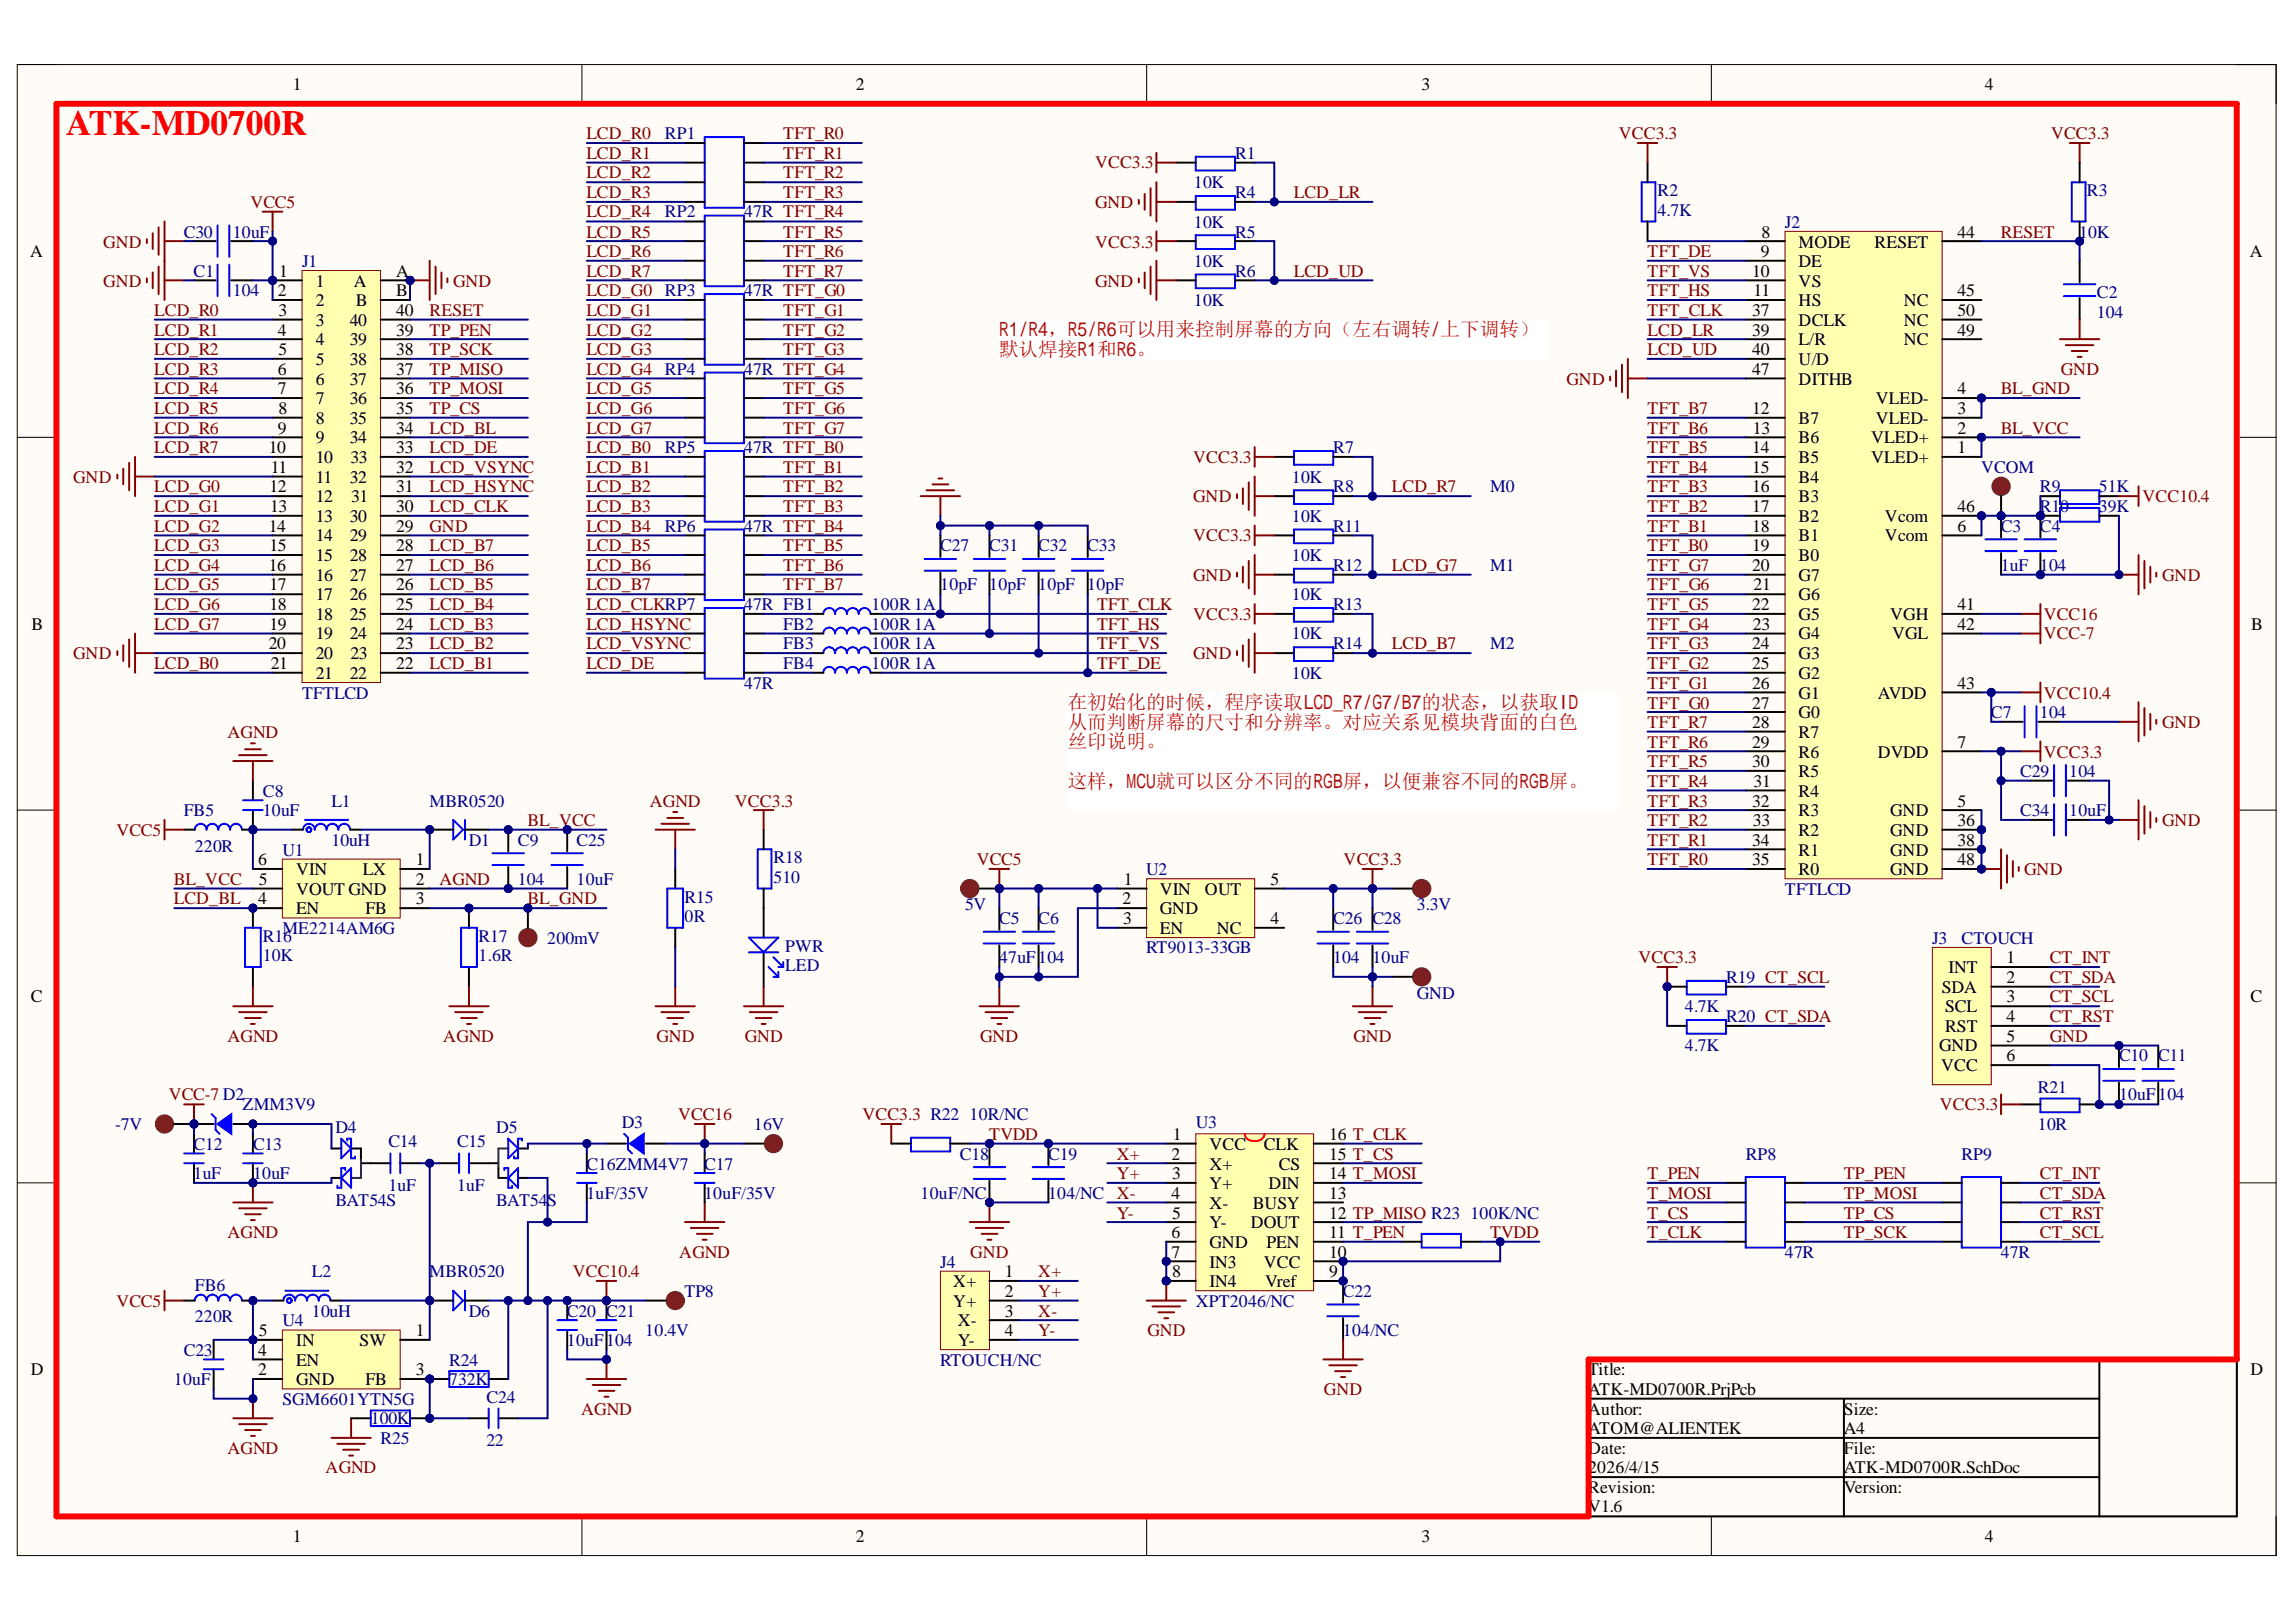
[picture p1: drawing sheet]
<svg xmlns="http://www.w3.org/2000/svg" width="297mm" height="210mm" viewBox="0 0 297 210" stroke-linecap="round" stroke-linejoin="round" font-family="sans-serif">
<defs><g id="words">
<text font-size="4.6" fill="#f00" x="8.5" y="17.5">ATK-MD0700R</text>
<g font-size="2.5" fill="#bf0000">
<text x="129.2" y="43.5">R1/R4，R5/R6可以用来控制屏幕的方向（左右调转 上下调转）</text>
<text x="129.2" y="46.1">默认焊接R1和R6。</text>
<text x="138.1" y="91.8">在初始化的时候，程序读取LCD_R7/G7/B7的状态，以获取ID</text>
<text x="138.1" y="94.3">从而判断屏幕的尺寸和分辨率。对应关系见模块背面的白色</text>
<text x="138.1" y="96.9">丝印说明。</text>
<text x="138.1" y="101.9">这样，MCU就可以区分不同的RGB屏，以便兼容不同的RGB屏。</text>
</g>
<g font-size="2.3">
<text x="37.9" y="11.7">1</text>
<text x="110.7" y="11.7">2</text>
<text x="183.9" y="11.7">3</text>
<text x="256.8" y="11.7">4</text>
<text x="3.9" y="33.3">A</text>
<text x="36.1" y="35.8">1</text>
<text x="51.3" y="35.8">A</text>
<text x="226.7" y="35.8">10</text>
<text x="227.8" y="33.3">9</text>
<text x="227.9" y="30.8">8</text>
<text x="232.7" y="32">MODE</text>
<text x="232.7" y="34.6">DE</text>
<text x="242.5" y="32">RESET</text>
<text x="253.2" y="30.8">44</text>
<text x="291.1" y="33.3">A</text>
<text x="35.9" y="38.4">2</text>
<text x="36" y="40.9">3</text>
<text x="40.9" y="37.1">1</text>
<text x="40.9" y="39.6">2</text>
<text x="45.8" y="37.1">A</text>
<text x="46" y="39.6">B</text>
<text x="51.3" y="38.4">B</text>
<text x="51.3" y="40.9">40</text>
<text x="226.7" y="40.9">37</text>
<text x="226.9" y="38.4">11</text>
<text x="232.7" y="37.1">VS</text>
<text x="232.7" y="39.6">HS</text>
<text x="246.3" y="39.6">NC</text>
<text x="253.2" y="38.4">45</text>
<text x="253.2" y="40.9">50</text>
<text x="35.9" y="43.4">4</text>
<text x="36" y="46">5</text>
<text x="40.9" y="42.2">3</text>
<text x="40.9" y="44.7">4</text>
<text x="40.9" y="47.2">5</text>
<text x="45.3" y="47.2">38</text>
<text x="45.3" y="44.7">39</text>
<text x="45.3" y="42.2">40</text>
<text x="51.3" y="46">38</text>
<text x="51.3" y="43.4">39</text>
<text x="226.7" y="43.4">39</text>
<text x="226.7" y="46">40</text>
<text x="232.7" y="42.2">DCLK</text>
<text x="232.7" y="44.7">L/R</text>
<text x="232.7" y="47.2">U/D</text>
<text x="246.3" y="44.7">NC</text>
<text x="246.3" y="42.2">NC</text>
<text x="253.2" y="43.4">49</text>
<text x="35.9" y="48.5">6</text>
<text x="35.9" y="51">7</text>
<text x="36" y="53.6">8</text>
<text x="40.9" y="49.8">6</text>
<text x="40.9" y="52.3">7</text>
<text x="45.3" y="52.3">36</text>
<text x="45.3" y="49.8">37</text>
<text x="51.3" y="53.6">35</text>
<text x="51.3" y="51">36</text>
<text x="51.3" y="48.5">37</text>
<text x="226.7" y="53.6">12</text>
<text x="226.7" y="48.5">47</text>
<text x="232.7" y="49.8">DITHB</text>
<text x="242.7" y="52.3">VLED-</text>
<text x="253.2" y="53.6">3</text>
<text x="253.2" y="51">4</text>
<text x="34.8" y="58.7">10</text>
<text x="35.9" y="56.1">9</text>
<text x="40.9" y="54.8">8</text>
<text x="40.9" y="57.4">9</text>
<text x="40.9" y="59.9">10</text>
<text x="45.3" y="57.4">34</text>
<text x="45.3" y="54.8">35</text>
<text x="45.3" y="59.9">33</text>
<text x="51.3" y="58.7">33</text>
<text x="51.3" y="56.1">34</text>
<text x="226.7" y="58.7">14</text>
<text x="226.8" y="56.1">13</text>
<text x="232.7" y="54.8">B7</text>
<text x="232.7" y="57.4">B6</text>
<text x="232.7" y="59.9">B5</text>
<text x="242.1" y="59.9">VLED+</text>
<text x="242.1" y="57.4">VLED+</text>
<text x="242.7" y="54.8">VLED-</text>
<text x="253.2" y="58.7">1</text>
<text x="253.2" y="56.1">2</text>
<text x="34.8" y="63.7">12</text>
<text x="35" y="61.2">11</text>
<text x="40.9" y="62.5">11</text>
<text x="40.9" y="65">12</text>
<text x="45.3" y="62.5">32</text>
<text x="45.4" y="65">31</text>
<text x="51.3" y="63.7">31</text>
<text x="51.3" y="61.2">32</text>
<text x="226.7" y="61.2">15</text>
<text x="226.7" y="63.7">16</text>
<text x="232.7" y="62.5">B4</text>
<text x="232.7" y="65">B3</text>
<text x="34.8" y="68.8">14</text>
<text x="34.8" y="71.3">15</text>
<text x="34.9" y="66.3">13</text>
<text x="40.9" y="67.5">13</text>
<text x="40.9" y="70.1">14</text>
<text x="45.3" y="70.1">29</text>
<text x="45.3" y="67.5">30</text>
<text x="51.3" y="71.3">28</text>
<text x="51.3" y="68.8">29</text>
<text x="51.3" y="66.3">30</text>
<text x="226.7" y="66.3">17</text>
<text x="226.7" y="68.8">18</text>
<text x="226.7" y="71.3">19</text>
<text x="232.7" y="67.5">B2</text>
<text x="232.7" y="70.1">B1</text>
<text x="243.9" y="70.1">Vcom</text>
<text x="243.9" y="67.5">Vcom</text>
<text x="253.2" y="68.8">6</text>
<text x="253.2" y="66.3">46</text>
<text x="34.8" y="73.9">16</text>
<text x="34.8" y="76.4">17</text>
<text x="40.9" y="72.6">15</text>
<text x="40.9" y="75.1">16</text>
<text x="40.9" y="77.7">17</text>
<text x="45.3" y="77.7">26</text>
<text x="45.3" y="75.1">27</text>
<text x="45.3" y="72.6">28</text>
<text x="51.3" y="76.4">26</text>
<text x="51.3" y="73.9">27</text>
<text x="226.7" y="73.9">20</text>
<text x="226.9" y="76.4">21</text>
<text x="232.7" y="72.6">B0</text>
<text x="232.7" y="75.1">G7</text>
<text x="232.7" y="77.7">G6</text>
<text x="4.1" y="81.5">B</text>
<text x="34.8" y="78.9">18</text>
<text x="34.8" y="81.5">19</text>
<text x="40.9" y="80.2">18</text>
<text x="40.9" y="82.7">19</text>
<text x="45.3" y="82.7">24</text>
<text x="45.3" y="80.2">25</text>
<text x="51.3" y="81.5">24</text>
<text x="51.3" y="78.9">25</text>
<text x="226.7" y="78.9">22</text>
<text x="226.8" y="81.5">23</text>
<text x="232.7" y="80.2">G5</text>
<text x="232.7" y="82.7">G4</text>
<text x="244.5" y="80.2">VGH</text>
<text x="244.8" y="82.7">VGL</text>
<text x="253.2" y="78.9">41</text>
<text x="253.2" y="81.5">42</text>
<text x="291.2" y="81.5">B</text>
<text x="34.8" y="84">20</text>
<text x="35" y="86.5">21</text>
<text x="40.9" y="85.3">20</text>
<text x="40.9" y="87.8">21</text>
<text x="45.3" y="87.8">22</text>
<text x="45.3" y="85.3">23</text>
<text x="51.3" y="86.5">22</text>
<text x="51.3" y="84">23</text>
<text x="226.7" y="84">24</text>
<text x="226.7" y="86.5">25</text>
<text x="226.7" y="89.2">26</text>
<text x="232.7" y="85.3">G3</text>
<text x="232.7" y="87.8">G2</text>
<text x="253.2" y="89.2">43</text>
<text x="226.7" y="91.7">27</text>
<text x="226.7" y="94.2">28</text>
<text x="232.7" y="90.4">G1</text>
<text x="232.7" y="93">G0</text>
<text x="232.7" y="95.5">R7</text>
<text x="242.9" y="90.4">AVDD</text>
<text x="226.7" y="96.8">29</text>
<text x="226.7" y="99.3">30</text>
<text x="226.9" y="101.8">31</text>
<text x="232.7" y="98">R6</text>
<text x="232.7" y="100.6">R5</text>
<text x="242.9" y="98">DVDD</text>
<text x="253.2" y="96.8">7</text>
<text x="226.7" y="104.4">32</text>
<text x="226.8" y="106.9">33</text>
<text x="232.7" y="103.1">R4</text>
<text x="232.7" y="105.6">R3</text>
<text x="244.5" y="105.6">GND</text>
<text x="253.2" y="104.4">5</text>
<text x="253.2" y="106.9">36</text>
<text x="33.4" y="112">6</text>
<text x="38.3" y="113.2">VIN</text>
<text x="46.9" y="113.2">LX</text>
<text x="53.8" y="112">1</text>
<text x="226.7" y="109.4">34</text>
<text x="226.7" y="112">35</text>
<text x="232.7" y="108.2">R2</text>
<text x="232.7" y="110.7">R1</text>
<text x="232.7" y="113.2">R0</text>
<text x="244.5" y="108.2">GND</text>
<text x="244.5" y="110.7">GND</text>
<text x="244.5" y="113.2">GND</text>
<text x="253.2" y="109.4">38</text>
<text x="253.2" y="112">48</text>
<text x="33.4" y="117.1">4</text>
<text x="33.5" y="114.5">5</text>
<text x="38.3" y="118.3">EN</text>
<text x="38.3" y="115.8">VOUT GND</text>
<text x="47.3" y="118.3">FB</text>
<text x="53.8" y="114.5">2</text>
<text x="53.8" y="117.1">3</text>
<text x="145.2" y="117.1">2</text>
<text x="145.3" y="119.6">3</text>
<text x="145.4" y="114.5">1</text>
<text x="150.1" y="115.8">VIN</text>
<text x="150.1" y="118.3">GND</text>
<text x="155.9" y="115.8">OUT</text>
<text x="164.3" y="119.6">4</text>
<text x="164.3" y="114.5">5</text>
<text x="150.1" y="120.9">EN</text>
<text x="157.4" y="120.9">NC</text>
<text x="252.1" y="125.9">INT</text>
<text x="259.6" y="124.7">1</text>
<text x="4" y="129.7">C</text>
<text x="251.2" y="128.5">SDA</text>
<text x="251.6" y="131">SCL</text>
<text x="259.6" y="127.2">2</text>
<text x="259.6" y="129.7">3</text>
<text x="291.1" y="129.7">C</text>
<text x="250.9" y="136.1">GND</text>
<text x="251.6" y="133.5">RST</text>
<text x="259.6" y="132.3">4</text>
<text x="259.6" y="134.8">5</text>
<text x="259.6" y="137.3">6</text>
<text x="251.1" y="138.6">VCC</text>
<text x="151.7" y="147.5">1</text>
<text x="156.5" y="148.8">VCC</text>
<text x="163.5" y="148.8">CLK</text>
<text x="172" y="147.5">16 T_CLK</text>
<text x="151.6" y="150.1">2</text>
<text x="151.6" y="155.2">4</text>
<text x="151.7" y="152.6">3</text>
<text x="156.5" y="151.4">X+</text>
<text x="156.5" y="153.9">Y+</text>
<text x="164.1" y="153.9">DIN</text>
<text x="165.4" y="151.4">CS</text>
<text x="172" y="155.2">13</text>
<text x="172" y="152.6">14 T_MOSI</text>
<text x="172" y="150.1">15 T_CS</text>
<text x="151.6" y="160.2">6</text>
<text x="151.7" y="157.7">5</text>
<text x="156.5" y="156.4">X-</text>
<text x="156.5" y="159">Y-</text>
<text x="156.5" y="161.5">GND</text>
<text x="161.8" y="159">DOUT</text>
<text x="162.1" y="156.4">BUSY</text>
<text x="163.8" y="161.5">PEN</text>
<text x="172" y="160.2">11 T_PEN</text>
<text x="172" y="157.7">12 TP_MISO R23</text>
<text x="123.3" y="166.6">X+</text>
<text x="130" y="165.3">1</text>
<text x="130" y="167.8">2</text>
<text x="151.6" y="162.8">7</text>
<text x="151.7" y="165.3">8</text>
<text x="156.5" y="164">IN3</text>
<text x="156.5" y="166.6">IN4</text>
<text x="163.5" y="164">VCC</text>
<text x="163.7" y="166.6">Vref</text>
<text x="172" y="165.3">9</text>
<text x="172" y="162.8">10</text>
<text x="33.5" y="172.9">5</text>
<text x="53.8" y="172.9">1</text>
<text x="123.3" y="169.1">Y+</text>
<text x="123.9" y="171.6">X-</text>
<text x="130" y="170.4">3</text>
<text x="130" y="172.9">4</text>
<text x="4" y="178">D</text>
<text x="33.4" y="178">2</text>
<text x="33.4" y="175.4">4</text>
<text x="38.3" y="179.3">GND</text>
<text x="38.3" y="176.7">EN</text>
<text x="38.3" y="174.2">IN</text>
<text x="46.5" y="174.2">SW</text>
<text x="47.3" y="179.3">FB</text>
<text x="53.8" y="178">3</text>
<text x="123.9" y="174.2">Y-</text>
<text x="205.5" y="178">Title:</text>
<text x="291.1" y="178">D</text>
<text x="205.5" y="183.1">Author:</text>
<text x="205.5" y="180.5">ATK-MD0700R.PrjPcb</text>
<text x="205.5" y="185.6">ATOM@ALIENTEK</text>
<text x="238.5" y="183.1">Size:</text>
<text x="238.5" y="185.6">A4</text>
<text x="205.5" y="188.1">Date:</text>
<text x="205.5" y="190.7">2026/4/15</text>
<text x="238.5" y="188.1">File:</text>
<text x="238.5" y="190.7">ATK-MD0700R.SchDoc</text>
<text x="205.5" y="193.2">Revision:</text>
<text x="205.5" y="195.7">V1.6</text>
<text x="238.5" y="193.2">Version:</text>
<text x="37.9" y="199.5">1</text>
<text x="110.7" y="199.5">2</text>
<text x="183.9" y="199.5">3</text>
<text x="256.8" y="199.5">4</text>
</g>
<g font-size="2.3" fill="#800000">
<text x="75.9" y="18">LCD_R0</text>
<text x="75.9" y="20.5">LCD_R1</text>
<text x="75.9" y="23.1">LCD_R2</text>
<text x="101.3" y="18">TFT_R0</text>
<text x="101.3" y="20.5">TFT_R1</text>
<text x="101.3" y="23.1">TFT_R2</text>
<text x="141.7" y="21.8">VCC3.3</text>
<text x="209.4" y="18">VCC3.3</text>
<text x="265.3" y="18">VCC3.3</text>
<text x="32.4" y="26.9">VCC5</text>
<text x="75.9" y="25.6">LCD_R3</text>
<text x="75.9" y="28.1">LCD_R4</text>
<text x="101.3" y="25.6">TFT_R3</text>
<text x="141.7" y="26.9">GND</text>
<text x="167.4" y="25.6">LCD_LR</text>
<text x="13.4" y="32">GND</text>
<text x="75.9" y="30.8">LCD_R5</text>
<text x="75.9" y="33.3">LCD_R6</text>
<text x="75.9" y="35.8">LCD_R7</text>
<text x="101.3" y="30.8">TFT_R5</text>
<text x="101.3" y="33.3">TFT_R6</text>
<text x="101.3" y="35.8">TFT_R7</text>
<text x="141.7" y="32">VCC3.3</text>
<text x="167.4" y="35.8">LCD_UD</text>
<text x="213.2" y="35.8">TFT_VS</text>
<text x="213.2" y="33.3">TFT_DE</text>
<text x="258.8" y="30.8">RESET</text>
<text x="13.4" y="37.1">GND</text>
<text x="20" y="40.9">LCD_R0</text>
<text x="55.6" y="40.9">RESET</text>
<text x="58.6" y="37.1">GND</text>
<text x="75.9" y="38.4">LCD_G0</text>
<text x="75.9" y="40.9">LCD_G1</text>
<text x="101.3" y="40.9">TFT_G1</text>
<text x="141.7" y="37.1">GND</text>
<text x="213.2" y="40.9">TFT_CLK</text>
<text x="213.2" y="38.4">TFT_HS</text>
<text x="20" y="43.4">LCD_R1</text>
<text x="20" y="46">LCD_R2</text>
<text x="55.6" y="46">TP_SCK</text>
<text x="55.6" y="43.4">TP_PEN</text>
<text x="75.9" y="43.4">LCD_G2</text>
<text x="75.9" y="46">LCD_G3</text>
<text x="101.3" y="43.4">TFT_G2</text>
<text x="101.3" y="46">TFT_G3</text>
<text x="213.2" y="43.4">LCD_LR</text>
<text x="213.2" y="46">LCD_UD</text>
<text x="20" y="48.5">LCD_R3</text>
<text x="20" y="51">LCD_R4</text>
<text x="20" y="53.6">LCD_R5</text>
<text x="55.6" y="53.6">TP_CS</text>
<text x="55.6" y="48.5">TP_MISO</text>
<text x="55.6" y="51">TP_MOSI</text>
<text x="75.9" y="48.5">LCD_G4</text>
<text x="75.9" y="51">LCD_G5</text>
<text x="75.9" y="53.6">LCD_G6</text>
<text x="101.3" y="51">TFT_G5</text>
<text x="101.3" y="53.6">TFT_G6</text>
<text x="202.7" y="49.8">GND</text>
<text x="213.2" y="53.6">TFT_B7</text>
<text x="258.8" y="51">BL_GND</text>
<text x="266.6" y="48.5">GND</text>
<text x="20" y="56.1">LCD_R6</text>
<text x="20" y="58.7">LCD_R7</text>
<text x="55.6" y="58.7">LCD_DE</text>
<text x="55.6" y="56.1">LCD_BL</text>
<text x="75.9" y="56.1">LCD_G7</text>
<text x="75.9" y="58.7">LCD_B0</text>
<text x="101.3" y="56.1">TFT_G7</text>
<text x="154.4" y="59.9">VCC3.3</text>
<text x="213.2" y="58.7">TFT_B5</text>
<text x="213.2" y="56.1">TFT_B6</text>
<text x="258.8" y="56.1">BL_VCC</text>
<text x="9.5" y="62.5">GND</text>
<text x="20" y="63.7">LCD_G0</text>
<text x="55.6" y="63.7">LCD_HSYNC</text>
<text x="55.6" y="61.2">LCD_VSYNC</text>
<text x="75.9" y="61.2">LCD_B1</text>
<text x="75.9" y="63.7">LCD_B2</text>
<text x="101.3" y="61.2">TFT_B1</text>
<text x="101.3" y="63.7">TFT_B2</text>
<text x="154.4" y="65">GND</text>
<text x="180.1" y="63.7">LCD_R7</text>
<text x="213.2" y="63.7">TFT_B3</text>
<text x="213.2" y="61.2">TFT_B4</text>
<text x="277.2" y="65">VCC10.4</text>
<text x="20" y="68.8">LCD_G2</text>
<text x="20" y="71.3">LCD_G3</text>
<text x="20" y="66.3">LCD_G1</text>
<text x="55.6" y="71.3">LCD_B7</text>
<text x="55.6" y="66.3">LCD_CLK</text>
<text x="55.6" y="68.8">GND</text>
<text x="75.9" y="66.3">LCD_B3</text>
<text x="75.9" y="68.8">LCD_B4</text>
<text x="75.9" y="71.3">LCD_B5</text>
<text x="101.3" y="66.3">TFT_B3</text>
<text x="101.3" y="71.3">TFT_B5</text>
<text x="154.4" y="70.1">VCC3.3</text>
<text x="213.2" y="71.3">TFT_B0</text>
<text x="213.2" y="68.8">TFT_B1</text>
<text x="213.2" y="66.3">TFT_B2</text>
<text x="20" y="73.9">LCD_G4</text>
<text x="20" y="76.4">LCD_G5</text>
<text x="55.6" y="76.4">LCD_B5</text>
<text x="55.6" y="73.9">LCD_B6</text>
<text x="75.9" y="73.9">LCD_B6</text>
<text x="75.9" y="76.4">LCD_B7</text>
<text x="101.3" y="73.9">TFT_B6</text>
<text x="101.3" y="76.4">TFT_B7</text>
<text x="154.4" y="75.1">GND</text>
<text x="180.1" y="73.9">LCD_G7</text>
<text x="213.2" y="76.4">TFT_G6</text>
<text x="213.2" y="73.9">TFT_G7</text>
<text x="279.7" y="75.1">GND</text>
<text x="20" y="78.9">LCD_G6</text>
<text x="20" y="81.5">LCD_G7</text>
<text x="55.6" y="81.5">LCD_B3</text>
<text x="55.6" y="78.9">LCD_B4</text>
<text x="75.9" y="78.9">LCD_CLKRP7</text>
<text x="75.9" y="81.5">LCD_HSYNC</text>
<text x="141.9" y="78.9">TFT_CLK</text>
<text x="141.9" y="81.5">TFT_HS</text>
<text x="154.4" y="80.2">VCC3.3</text>
<text x="213.2" y="81.5">TFT_G4</text>
<text x="213.2" y="78.9">TFT_G5</text>
<text x="264.4" y="82.7">VCC-7</text>
<text x="264.4" y="80.2">VCC16</text>
<text x="9.5" y="85.3">GND</text>
<text x="20" y="86.5">LCD_B0</text>
<text x="55.6" y="86.5">LCD_B1</text>
<text x="55.6" y="84">LCD_B2</text>
<text x="75.9" y="84">LCD_VSYNC</text>
<text x="75.9" y="86.5">LCD_DE</text>
<text x="141.9" y="84">TFT_VS</text>
<text x="141.9" y="86.5">TFT_DE</text>
<text x="154.4" y="85.3">GND</text>
<text x="180.1" y="84">LCD_B7</text>
<text x="213.2" y="89.2">TFT_G1</text>
<text x="213.2" y="86.5">TFT_G2</text>
<text x="213.2" y="84">TFT_G3</text>
<text x="29.4" y="95.5">AGND</text>
<text x="213.2" y="94.2">TFT_R7</text>
<text x="213.2" y="91.7">TFT_G0</text>
<text x="264.4" y="90.4">VCC10.4</text>
<text x="279.7" y="94.2">GND</text>
<text x="213.2" y="101.8">TFT_R4</text>
<text x="213.2" y="99.3">TFT_R5</text>
<text x="213.2" y="96.8">TFT_R6</text>
<text x="264.4" y="98">VCC3.3</text>
<text x="68.3" y="106.9">BL_VCC</text>
<text x="84.1" y="104.4">AGND</text>
<text x="95.1" y="104.4">VCC3.3</text>
<text x="213.2" y="106.9">TFT_R2</text>
<text x="213.2" y="104.4">TFT_R3</text>
<text x="279.7" y="106.9">GND</text>
<text x="15.1" y="108.2">VCC5</text>
<text x="126.4" y="112">VCC5</text>
<text x="173.8" y="112">VCC3.3</text>
<text x="213.2" y="112">TFT_R0</text>
<text x="213.2" y="109.4">TFT_R1</text>
<text x="261.9" y="113.2">GND</text>
<text x="22.5" y="114.5">BL_VCC</text>
<text x="22.5" y="117.1">LCD_BL</text>
<text x="56.8" y="114.5">AGND</text>
<text x="68.3" y="117.1">BL_GND</text>
<text x="212" y="124.7">VCC3.3</text>
<text x="265.2" y="124.7">CT_INT</text>
<text x="265.2" y="127.2">CT_SDA</text>
<text x="265.2" y="129.7">CT_SCL</text>
<text x="29.4" y="134.8">AGND</text>
<text x="57.3" y="134.8">AGND</text>
<text x="84.9" y="134.8">GND</text>
<text x="96.3" y="134.8">GND</text>
<text x="126.8" y="134.8">GND</text>
<text x="175.1" y="134.8">GND</text>
<text x="265.2" y="132.3">CT_RST</text>
<text x="265.2" y="134.8">GND</text>
<text x="21.8" y="142.4">VCC-7 D2</text>
<text x="251" y="143.7">VCC3.3</text>
<text x="87.7" y="144.9">VCC16</text>
<text x="111.6" y="144.9">VCC3.3 R22</text>
<text x="128" y="147.5">TVDD</text>
<text x="144.5" y="150.1">X+</text>
<text x="144.5" y="155.2">X-</text>
<text x="144.5" y="152.6">Y+</text>
<text x="213.2" y="155.2">T_MOSI</text>
<text x="213.2" y="152.6">T_PEN</text>
<text x="238.5" y="155.2">TP_MOSI</text>
<text x="238.5" y="152.6">TP_PEN</text>
<text x="263.9" y="152.6">CT_INT</text>
<text x="263.9" y="155.2">CT_SDA</text>
<text x="29.4" y="160.2">AGND</text>
<text x="144.5" y="157.7">Y-</text>
<text x="192.8" y="160.2">TVDD</text>
<text x="213.2" y="160.2">T_CLK</text>
<text x="213.2" y="157.7">T_CS</text>
<text x="238.5" y="157.7">TP_CS</text>
<text x="238.5" y="160.2">TP_SCK</text>
<text x="263.9" y="157.7">CT_RST</text>
<text x="263.9" y="160.2">CT_SCL</text>
<text x="74.1" y="165.3">VCC10.4</text>
<text x="87.9" y="162.8">AGND</text>
<text x="125.5" y="162.8">GND</text>
<text x="134.3" y="165.3">X+</text>
<text x="134.3" y="167.8">Y+</text>
<text x="15.1" y="169.1">VCC5</text>
<text x="134.3" y="170.4">X-</text>
<text x="134.3" y="172.9">Y-</text>
<text x="148.4" y="172.9">GND</text>
<text x="75.2" y="183.1">AGND</text>
<text x="171.3" y="180.5">GND</text>
<text x="29.4" y="188.1">AGND</text>
<text x="42.1" y="190.7">AGND</text>
</g>
<g font-size="2.3" fill="#000080">
<text x="86" y="18">RP1</text>
<text x="159.8" y="20.5">R1</text>
<text x="86" y="28.1">RP2</text>
<text x="96.3" y="28.1">47R TFT_R4</text>
<text x="154.5" y="24.3">10K</text>
<text x="154.5" y="29.5">10K</text>
<text x="159.8" y="25.6">R4</text>
<text x="214.4" y="25.4">R2</text>
<text x="214.4" y="27.9">4.7K</text>
<text x="230.9" y="29.5">J2</text>
<text x="270" y="25.4">R3</text>
<text x="23.8" y="30.8">C30</text>
<text x="25" y="35.8">C1</text>
<text x="30.1" y="30.8">10uF</text>
<text x="39.1" y="34.6">J1</text>
<text x="154.5" y="34.6">10K</text>
<text x="159.8" y="30.8">R5</text>
<text x="159.8" y="35.8">R6</text>
<text x="269" y="30.8">10K</text>
<text x="30.1" y="38.4">104</text>
<text x="86" y="38.4">RP3</text>
<text x="96.3" y="38.4">47R TFT_G0</text>
<text x="154.5" y="39.6">10K</text>
<text x="271.3" y="38.6">C2</text>
<text x="271.3" y="41.2">104</text>
<text x="86" y="48.5">RP4</text>
<text x="96.3" y="48.5">47R TFT_G4</text>
<text x="86" y="58.7">RP5</text>
<text x="96.3" y="58.7">47R TFT_B0</text>
<text x="172.5" y="58.7">R7</text>
<text x="167.1" y="62.5">10K</text>
<text x="172.5" y="63.7">R8</text>
<text x="192.8" y="63.7">M0</text>
<text x="256.3" y="61.2">VCOM</text>
<text x="263.9" y="63.7">R9</text>
<text x="271.5" y="63.7">51K</text>
<text x="86" y="68.8">RP6</text>
<text x="96.3" y="68.8">47R TFT_B4</text>
<text x="121.6" y="71.3">C27</text>
<text x="128" y="71.3">C31</text>
<text x="134.3" y="71.3">C32</text>
<text x="140.7" y="71.3">C33</text>
<text x="167.1" y="67.5">10K</text>
<text x="172.5" y="68.8">R11</text>
<text x="258.8" y="68.8">C3</text>
<text x="263.9" y="66.3">R10</text>
<text x="263.9" y="68.8">C4</text>
<text x="271.5" y="66.3">39K</text>
<text x="121.6" y="76.4">10pF</text>
<text x="128" y="76.4">10pF</text>
<text x="134.3" y="76.4">10pF</text>
<text x="140.7" y="76.4">10pF</text>
<text x="167.1" y="72.6">10K</text>
<text x="167.1" y="77.7">10K</text>
<text x="172.5" y="73.9">R12</text>
<text x="192.8" y="73.9">M1</text>
<text x="258.8" y="73.9">1uF 104</text>
<text x="96.3" y="78.9">47R FB1</text>
<text x="101.3" y="81.5">FB2</text>
<text x="112.8" y="78.9">100R 1A</text>
<text x="112.8" y="81.5">100R 1A</text>
<text x="167.1" y="82.7">10K</text>
<text x="172.5" y="78.9">R13</text>
<text x="96.3" y="89.2">47R</text>
<text x="101.3" y="84">FB3</text>
<text x="101.3" y="86.5">FB4</text>
<text x="112.8" y="84">100R 1A</text>
<text x="112.8" y="86.5">100R 1A</text>
<text x="167.1" y="87.8">10K</text>
<text x="172.5" y="84">R14</text>
<text x="192.8" y="84">M2</text>
<text x="39.1" y="90.4">TFTLCD</text>
<text x="257.6" y="93">C7</text>
<text x="263.9" y="93">104</text>
<text x="261.4" y="100.6">C29</text>
<text x="267.7" y="100.6">104</text>
<text x="23.8" y="105.6">FB5</text>
<text x="34" y="103.1">C8</text>
<text x="34" y="105.6">10uF</text>
<text x="42.9" y="104.4">L1</text>
<text x="55.6" y="104.4">MBR0520</text>
<text x="261.4" y="105.6">C34</text>
<text x="267.7" y="105.6">10uF</text>
<text x="25.2" y="110.2">220R</text>
<text x="36.5" y="110.7">U1</text>
<text x="42.9" y="109.4">10uH</text>
<text x="60.6" y="109.4">D1</text>
<text x="67" y="109.4">C9</text>
<text x="74.6" y="109.4">C25</text>
<text x="100.1" y="111.7">R18</text>
<text x="148.3" y="113.2">U2</text>
<text x="67" y="114.5">104</text>
<text x="74.6" y="114.5">10uF</text>
<text x="88.6" y="116.8">R15</text>
<text x="88.6" y="119.3">0R</text>
<text x="100.1" y="114.3">510</text>
<text x="124.8" y="117.8">5V</text>
<text x="129.2" y="119.6">C5</text>
<text x="134.3" y="119.6">C6</text>
<text x="172.5" y="119.6">C26 C28</text>
<text x="183.3" y="117.8">3.3V</text>
<text x="230.9" y="115.8">TFTLCD</text>
<text x="34" y="121.9">R16</text>
<text x="34" y="124.4">10K</text>
<text x="36.5" y="120.9">ME2214AM6G</text>
<text x="61.9" y="121.9">R17</text>
<text x="61.9" y="124.4">1.6R</text>
<text x="70.8" y="122.1">200mV</text>
<text x="101.6" y="123.1">PWR</text>
<text x="101.6" y="125.7">LED</text>
<text x="129.2" y="124.7">47uF104</text>
<text x="148.3" y="123.4">RT9013-33GB</text>
<text x="172.5" y="124.7">104</text>
<text x="177.5" y="124.7">10uF</text>
<text x="250" y="122.1">J3</text>
<text x="253.8" y="122.1">CTOUCH</text>
<text x="183.3" y="129.2">GND</text>
<text x="218" y="131">4.7K</text>
<text x="223.3" y="127.2">R19 CT_SCL</text>
<text x="218" y="136.1">4.7K</text>
<text x="223.3" y="132.3">R20 CT_SDA</text>
<text x="274.1" y="137.3">C10 C11</text>
<text x="31.4" y="143.7">ZMM3V9</text>
<text x="263.7" y="141.4">R21</text>
<text x="274.1" y="142.4">10uF104</text>
<text x="14.9" y="146.2">-7V</text>
<text x="25" y="148.8">C12</text>
<text x="32.7" y="148.8">C13</text>
<text x="43.4" y="146.6">D4</text>
<text x="50.2" y="148.5">C14</text>
<text x="59.1" y="148.5">C15</text>
<text x="64.2" y="146.6">D5</text>
<text x="80.4" y="146">D3</text>
<text x="97.5" y="146.2">16V</text>
<text x="125.4" y="144.9">10R/NC</text>
<text x="154.7" y="146">U3</text>
<text x="263.7" y="146.2">10R</text>
<text x="25" y="152.6">1uF</text>
<text x="32.7" y="152.6">10uF</text>
<text x="50.2" y="154.2">1uF</text>
<text x="59.1" y="154.2">1uF</text>
<text x="75.9" y="151.4">C16ZMM4V7</text>
<text x="75.9" y="155.2">1uF/35V</text>
<text x="91.1" y="151.4">C17</text>
<text x="91.1" y="155.2">10uF/35V</text>
<text x="119.1" y="155.2">10uF/NC</text>
<text x="124.2" y="150.1">C18</text>
<text x="135.6" y="150.1">C19</text>
<text x="135.6" y="155.2">104/NC</text>
<text x="225.8" y="150.1">RP8</text>
<text x="253.8" y="150.1">RP9</text>
<text x="43.4" y="156">BAT54S</text>
<text x="64.2" y="156">BAT54S</text>
<text x="190.2" y="157.7">100K/NC</text>
<text x="25.2" y="167.1">FB6</text>
<text x="40.3" y="165.3">L2</text>
<text x="55.6" y="165.3">MBR0520</text>
<text x="88.6" y="167.8">TP8</text>
<text x="121.6" y="164">J4</text>
<text x="173.7" y="167.8">C22</text>
<text x="230.9" y="162.8">47R</text>
<text x="258.8" y="162.8">47R</text>
<text x="25.2" y="171.1">220R</text>
<text x="36.5" y="171.6">U4</text>
<text x="40.3" y="170.4">10uH</text>
<text x="60.6" y="170.4">D6</text>
<text x="73.3" y="170.4">C20 C21</text>
<text x="83.5" y="172.9">10.4V</text>
<text x="154.7" y="169.1">XPT2046/NC</text>
<text x="173.7" y="172.9">104/NC</text>
<text x="22.5" y="179.3">10uF</text>
<text x="23.8" y="175.4">C23</text>
<text x="58.1" y="176.7">R24</text>
<text x="58.1" y="179.3">732K</text>
<text x="73.3" y="174.2">10uF104</text>
<text x="121.6" y="176.7">RTOUCH/NC</text>
<text x="36.5" y="181.8">SGM6601YTN5G</text>
<text x="48" y="184.3">100K</text>
<text x="62.9" y="181.5">C24</text>
<text x="49.2" y="186.9">R25</text>
<text x="62.9" y="187.1">22</text>
</g>
</g></defs>
<path d="M2.2 8.4h292.3v192.9h-292.3z" fill-rule="evenodd" fill="#fffcf8"/>
<path d="M2.2 8.4h292.3v192.9h-292.3z" fill="none" stroke="#000" stroke-width=".13"/>
<path d="M7.3 13.4h282.1v182.8h-282.1z" fill-rule="evenodd" fill="#fffcf8"/>
<g fill="none" stroke="#000" stroke-width=".13">
<path d="M2.2 8.4h5.1M7.3 13.4h282.1v182.8h-282.1zM75.3 8.4v5M148.3 8.4v5M221.4 8.4v5M289.4 8.4h5.1v5M2.2 56.6h5.1M289.4 56.6h5.1M2.2 104.8h5.1M289.4 104.8h5.1M2.2 153.1h5.1M289.4 153.1h5.1"/>
<path d="M75.3 196.2v5.1M148.3 196.2v5.1M221.4 196.2v5.1M294.5 196.2v5.1"/>
</g>
<path d="M205.5 175.9h83.9v20.3h-83.9zM271.6 175.9v20.3M205.5 181h66.1M205.5 186.1h66.1M205.5 191.2h66.1M238.6 181v15.2" fill="none" stroke="#000" stroke-width=".25"/>
<path d="M34 27.4h2.5M35.3 27.4v2.5M53 36.3h2.6M55.6 33.7v5.1M56.3 34.5v3.6M57.1 35.3v2M57.9 36v.5" fill="none" stroke="#800000" stroke-width=".25"/>
<circle cx="53" cy="36.3" r=".51" fill="#000080"/>
<circle cx="53" cy="36.3" r=".51" fill="none" stroke="#000080" stroke-width=".13"/>
<path d="M19 36v.5M19.8 35.3v2M20.5 34.5v3.6M21.3 33.7v5.1M21.3 36.3h2.5M15.2 84.3v.5M15.9 83.5v2M16.7 82.7v3.6M17.5 82v5.1M17.5 84.5h2.5" fill="none" stroke="#800000" stroke-width=".25"/>
<circle cx="35.3" cy="36.3" r=".51" fill="#000080"/>
<circle cx="35.3" cy="36.3" r=".51" fill="none" stroke="#000080" stroke-width=".13"/>
<circle cx="53" cy="36.3" r=".51" fill="#000080"/>
<circle cx="53" cy="36.3" r=".51" fill="none" stroke="#000080" stroke-width=".13"/>
<path d="M39.1 35h10.1v53.3h-10.1z" fill-rule="evenodd" fill="#ffffb0"/>
<path d="M39.1 35h10.1v53.3h-10.1z" fill="none" stroke="#800000" stroke-width=".13"/>
<path d="M35.3 36.3h3.8" fill="none" stroke="#000" stroke-width=".25"/>
<circle cx="35.3" cy="36.3" r=".51" fill="#000080"/>
<circle cx="35.3" cy="36.3" r=".51" fill="none" stroke="#000080" stroke-width=".13"/>
<g fill="none" stroke="#000" stroke-width=".25">
<path d="M35.3 38.8h3.8M49.2 36.3h3.8M35.3 41.4h3.8M35.3 43.9h3.8M35.3 46.4h3.8M35.3 49h3.8M35.3 51.5h3.8M35.3 54.1h3.8M35.3 56.6h3.8M35.3 59.1h3.8M35.3 61.7h3.8M35.3 64.2h3.8"/>
<path d="M35.3 66.7h3.8M35.3 69.3h3.8M35.3 71.8h3.8M35.3 74.4h3.8M35.3 76.9h3.8M35.3 79.4h3.8"/>
</g>
<circle cx="53" cy="36.3" r=".51" fill="#000080"/>
<circle cx="53" cy="36.3" r=".51" fill="none" stroke="#000080" stroke-width=".13"/>
<g fill="none" stroke="#000" stroke-width=".25">
<path d="M49.2 38.8h3.8M269 33.7v2.8M269 38.6v2.8M49.2 59.1h3.8M49.2 56.6h3.8M49.2 54.1h3.8M49.2 51.5h3.8M49.2 49h3.8M49.2 46.4h3.8M49.2 43.9h3.8M49.2 41.4h3.8M49.2 79.4h3.8"/>
<path d="M49.2 76.9h3.8M49.2 74.4h3.8M49.2 71.8h3.8M49.2 69.3h3.8M49.2 66.7h3.8M49.2 64.2h3.8M49.2 61.7h3.8M264 64.2h2.5M271.6 64.2h2.5M35.3 82h3.8M35.3 84.5h3.8M35.3 87.1h3.8"/>
<path d="M49.2 82h3.8M49.2 84.5h3.8M49.2 87.1h3.8M98.8 107.4v2.5M98.8 115v6.3M98.8 123.1v4.6"/>
</g>
<path d="M267 36.8h4.1M267 38.3h4.1M266.5 63.4h5.1v1.8h-5.1zM98 109.9h1.8v5.1h-1.8zM96.9 121.3h3.8l-1.9 1.9zM96.9 123.2h3.8M99.4 125.1l1.3 1.3M100.1 123.9l1.2 1.2M100.1 126.4h.6M100.7 125.1h.6M100.7 125.8v.6M101.3 124.5v.6" fill="none" stroke="#00f" stroke-width=".25"/>
<path d="M267.8 18.5h2.5M269 18.5v2.5M266.5 43.9h5.1M267.3 44.7h3.5M268 45.4h2.1M268.8 46.2h.5M269 41.4v2.5M97.5 104.8h2.6M98.8 104.8v2.6" fill="none" stroke="#800000" stroke-width=".25"/>
<circle cx="264" cy="66.7" r=".51" fill="#000080"/>
<circle cx="264" cy="66.7" r=".51" fill="none" stroke="#000080" stroke-width=".13"/>
<path d="M266.5 65.7h5.1v1.8h-5.1z" fill="none" stroke="#00f" stroke-width=".25"/>
<path d="M264 66.7h2.5M271.6 66.7h2.5" fill="none" stroke="#000" stroke-width=".25"/>
<circle cx="264" cy="66.7" r=".51" fill="#000080"/>
<circle cx="264" cy="66.7" r=".51" fill="none" stroke="#000080" stroke-width=".13"/>
<path d="M274.1 64.2h2.6M274.1 74.4h2.6M276.7 62.9v2.6M276.7 71.8v5.1M277.4 72.6v3.5M278.2 73.3v2.1M279 74.1v.5" fill="none" stroke="#800000" stroke-width=".25"/>
<circle cx="274.1" cy="74.4" r=".51" fill="#000080"/>
<circle cx="274.1" cy="74.4" r=".51" fill="none" stroke="#000080" stroke-width=".13"/>
<circle cx="258.9" cy="66.7" r=".51" fill="#000080"/>
<circle cx="258.9" cy="66.7" r=".51" fill="none" stroke="#000080" stroke-width=".13"/>
<path d="M256.9 71.3h4M256.9 69.8h4" fill="none" stroke="#00f" stroke-width=".25"/>
<path d="M258.9 66.7v2.8M258.9 71.6v2.8" fill="none" stroke="#000" stroke-width=".25"/>
<circle cx="258.9" cy="66.7" r=".51" fill="#000080"/>
<circle cx="258.9" cy="66.7" r=".51" fill="none" stroke="#000080" stroke-width=".13"/>
<circle cx="264" cy="74.4" r=".51" fill="#000080"/>
<circle cx="264" cy="74.4" r=".51" fill="none" stroke="#000080" stroke-width=".13"/>
<circle cx="264" cy="66.7" r=".51" fill="#000080"/>
<circle cx="264" cy="66.7" r=".51" fill="none" stroke="#000080" stroke-width=".13"/>
<path d="M261.9 71.3h4.1M261.9 69.8h4.1" fill="none" stroke="#00f" stroke-width=".25"/>
<path d="M264 71.6v2.8" fill="none" stroke="#000" stroke-width=".25"/>
<circle cx="264" cy="74.4" r=".51" fill="#000080"/>
<circle cx="264" cy="74.4" r=".51" fill="none" stroke="#000080" stroke-width=".13"/>
<path d="M264 66.7v2.8" fill="none" stroke="#000" stroke-width=".25"/>
<circle cx="264" cy="66.7" r=".51" fill="#000080"/>
<circle cx="264" cy="66.7" r=".51" fill="none" stroke="#000080" stroke-width=".13"/>
<circle cx="269" cy="31.2" r=".51" fill="#000080"/>
<circle cx="269" cy="31.2" r=".51" fill="none" stroke="#000080" stroke-width=".13"/>
<path d="M268 23.6h1.8v5.1h-1.8z" fill="none" stroke="#00f" stroke-width=".25"/>
<path d="M269 21v2.6M269 28.7v2.5" fill="none" stroke="#000" stroke-width=".25"/>
<circle cx="269" cy="31.2" r=".51" fill="#000080"/>
<circle cx="269" cy="31.2" r=".51" fill="none" stroke="#000080" stroke-width=".13"/>
<path d="M261.4 79.4h2.6M264 78.2v5.1M261.4 97.2h2.6M261.4 89.6h2.6M261.4 82h2.6M264 88.3v2.6M264 95.9v2.6" fill="none" stroke="#800000" stroke-width=".25"/>
<circle cx="256.3" cy="56.6" r=".51" fill="#000080"/>
<circle cx="256.3" cy="56.6" r=".51" fill="none" stroke="#000080" stroke-width=".13"/>
<circle cx="256.3" cy="51.5" r=".51" fill="#000080"/>
<circle cx="256.3" cy="51.5" r=".51" fill="none" stroke="#000080" stroke-width=".13"/>
<circle cx="256.3" cy="107.4" r=".51" fill="#000080"/>
<circle cx="256.3" cy="107.4" r=".51" fill="none" stroke="#000080" stroke-width=".13"/>
<circle cx="256.3" cy="109.9" r=".51" fill="#000080"/>
<circle cx="256.3" cy="109.9" r=".51" fill="none" stroke="#000080" stroke-width=".13"/>
<circle cx="256.3" cy="66.7" r=".51" fill="#000080"/>
<circle cx="256.3" cy="66.7" r=".51" fill="none" stroke="#000080" stroke-width=".13"/>
<circle cx="256.3" cy="112.5" r=".51" fill="#000080"/>
<circle cx="256.3" cy="112.5" r=".51" fill="none" stroke="#000080" stroke-width=".13"/>
<path d="M230.9 29.9h20.4v83.8h-20.4z" fill-rule="evenodd" fill="#ffffb0"/>
<path d="M230.9 29.9h20.4v83.8h-20.4z" fill="none" stroke="#800000" stroke-width=".13"/>
<path d="M251.3 59.1h5M251.3 56.6h5" fill="none" stroke="#000" stroke-width=".25"/>
<circle cx="256.3" cy="56.6" r=".51" fill="#000080"/>
<circle cx="256.3" cy="56.6" r=".51" fill="none" stroke="#000080" stroke-width=".13"/>
<path d="M251.3 54.1h5M251.3 51.5h5" fill="none" stroke="#000" stroke-width=".25"/>
<circle cx="256.3" cy="51.5" r=".51" fill="#000080"/>
<circle cx="256.3" cy="51.5" r=".51" fill="none" stroke="#000080" stroke-width=".13"/>
<g fill="none" stroke="#000" stroke-width=".25">
<path d="M225.8 31.2h5.1M225.8 33.7h5.1M225.8 36.3h5.1M225.8 38.8h5.1M225.8 54.1h5.1M225.8 56.6h5.1M225.8 59.1h5.1M225.8 69.3h5.1M225.8 61.7h5.1M225.8 64.2h5.1M225.8 66.7h5.1M225.8 71.8h5.1"/>
<path d="M225.8 74.4h5.1M225.8 76.9h5.1M225.8 79.4h5.1M251.3 69.3h5M225.8 97.2h5.1M225.8 82h5.1M225.8 84.5h5.1M225.8 87.1h5.1M225.8 89.6h5.1M225.8 92.1h5.1M225.8 94.7h5.1M225.8 99.8h5.1"/>
<path d="M251.3 97.2h5M225.8 104.8h5.1M225.8 102.3h5.1M225.8 107.4h5.1M225.8 109.9h5.1M225.8 112.5h5.1M251.3 104.8h5M251.3 107.4h5"/>
</g>
<circle cx="256.3" cy="107.4" r=".51" fill="#000080"/>
<circle cx="256.3" cy="107.4" r=".51" fill="none" stroke="#000080" stroke-width=".13"/>
<path d="M225.8 41.4h5.1M251.3 109.9h5" fill="none" stroke="#000" stroke-width=".25"/>
<circle cx="256.3" cy="109.9" r=".51" fill="#000080"/>
<circle cx="256.3" cy="109.9" r=".51" fill="none" stroke="#000080" stroke-width=".13"/>
<path d="M251.3 31.2h5M251.3 38.8h5M225.8 43.9h5.1M225.8 46.4h5.1M251.3 79.4h5M251.3 66.7h5M251.3 82h5M251.3 89.6h5" fill="none" stroke="#000" stroke-width=".25"/>
<circle cx="256.3" cy="66.7" r=".51" fill="#000080"/>
<circle cx="256.3" cy="66.7" r=".51" fill="none" stroke="#000080" stroke-width=".13"/>
<path d="M225.8 49h5.1M251.3 112.5h5" fill="none" stroke="#000" stroke-width=".25"/>
<circle cx="256.3" cy="112.5" r=".51" fill="#000080"/>
<circle cx="256.3" cy="112.5" r=".51" fill="none" stroke="#000080" stroke-width=".13"/>
<path d="M251.3 43.9h5M251.3 41.4h5" fill="none" stroke="#000" stroke-width=".25"/>
<circle cx="258.9" cy="66.7" r=".51" fill="#000080"/>
<circle cx="258.9" cy="66.7" r=".51" fill="none" stroke="#000080" stroke-width=".13"/>
<circle cx="258.9" cy="62.9" r=".61" fill="none" stroke="#602732" stroke-width="1.3"/>
<path d="M258.9 64.2v2.5" fill="none" stroke="#000" stroke-width=".25"/>
<circle cx="258.9" cy="66.7" r=".51" fill="#000080"/>
<circle cx="258.9" cy="66.7" r=".51" fill="none" stroke="#000080" stroke-width=".13"/>
<path d="M91.2 17.7h5v9.2h-5zM91.2 27.9h5v9.1h-5zM91.2 38.1h5v9.1h-5zM212.4 23.6h1.8v5.1h-1.8zM91.2 48.2h5v9.2h-5zM91.2 58.4h5v9.1h-5zM183.9 159.7h5.1v1.8h-5.1z" fill="none" stroke="#00f" stroke-width=".25"/>
<g fill="none" stroke="#000" stroke-width=".25">
<path d="M88.6 18.5h2.6M96.2 18.5h2.6M88.6 21h2.6M88.6 23.6h2.6M88.6 26.1h2.6M88.6 28.7h2.6M88.6 31.2h2.6M88.6 33.7h2.6M88.6 36.3h2.6M88.6 38.8h2.6M96.2 21h2.6M96.2 23.6h2.6"/>
<path d="M96.2 26.1h2.6M96.2 28.7h2.6M96.2 31.2h2.6M96.2 33.7h2.6M96.2 36.3h2.6M96.2 38.8h2.6M213.1 21v2.6M213.1 28.7v2.5M88.6 41.4h2.6M88.6 43.9h2.6M88.6 46.4h2.6M88.6 49h2.6"/>
<path d="M88.6 51.5h2.6M88.6 54.1h2.6M88.6 56.6h2.6M88.6 59.1h2.6M96.2 41.4h2.6M96.2 43.9h2.6M96.2 46.4h2.6M96.2 49h2.6M96.2 51.5h2.6M96.2 54.1h2.6M96.2 56.6h2.6M96.2 59.1h2.6"/>
<path d="M88.6 61.7h2.6M88.6 64.2h2.6M88.6 66.7h2.6M96.2 61.7h2.6M96.2 64.2h2.6M96.2 66.7h2.6M181.4 160.7h2.5M189 160.7h2.5"/>
</g>
<path d="M211.9 18.5h2.5M213.1 18.5v2.5" fill="none" stroke="#800000" stroke-width=".25"/>
<circle cx="135.6" cy="148" r=".51" fill="#000080"/>
<circle cx="135.6" cy="148" r=".51" fill="none" stroke="#000080" stroke-width=".13"/>
<path d="M133.6 152.6h4.1M133.6 151h4.1" fill="none" stroke="#00f" stroke-width=".25"/>
<path d="M135.6 148v2.8M135.6 152.8v2.8" fill="none" stroke="#000" stroke-width=".25"/>
<circle cx="135.6" cy="148" r=".51" fill="#000080"/>
<circle cx="135.6" cy="148" r=".51" fill="none" stroke="#000080" stroke-width=".13"/>
<circle cx="173.8" cy="165.8" r=".51" fill="#000080"/>
<circle cx="173.8" cy="165.8" r=".51" fill="none" stroke="#000080" stroke-width=".13"/>
<path d="M171.7 168.8h4.1M171.7 170.3h4.1" fill="none" stroke="#00f" stroke-width=".25"/>
<path d="M173.8 165.8v2.8" fill="none" stroke="#000" stroke-width=".25"/>
<circle cx="173.8" cy="165.8" r=".51" fill="#000080"/>
<circle cx="173.8" cy="165.8" r=".51" fill="none" stroke="#000080" stroke-width=".13"/>
<path d="M173.8 170.6v2.8" fill="none" stroke="#000" stroke-width=".25"/>
<circle cx="128" cy="148" r=".51" fill="#000080"/>
<circle cx="128" cy="148" r=".51" fill="none" stroke="#000080" stroke-width=".13"/>
<circle cx="128" cy="155.6" r=".51" fill="#000080"/>
<circle cx="128" cy="155.6" r=".51" fill="none" stroke="#000080" stroke-width=".13"/>
<circle cx="128" cy="148" r=".51" fill="#000080"/>
<circle cx="128" cy="148" r=".51" fill="none" stroke="#000080" stroke-width=".13"/>
<path d="M126 152.6h4M126 151h4" fill="none" stroke="#00f" stroke-width=".25"/>
<path d="M128 152.8v2.8" fill="none" stroke="#000" stroke-width=".25"/>
<circle cx="128" cy="155.6" r=".51" fill="#000080"/>
<circle cx="128" cy="155.6" r=".51" fill="none" stroke="#000080" stroke-width=".13"/>
<path d="M128 148v2.8" fill="none" stroke="#000" stroke-width=".25"/>
<circle cx="128" cy="148" r=".51" fill="#000080"/>
<circle cx="128" cy="148" r=".51" fill="none" stroke="#000080" stroke-width=".13"/>
<path d="M114 145.5h2.6M115.3 145.5v2.5" fill="none" stroke="#800000" stroke-width=".25"/>
<circle cx="150.9" cy="163.2" r=".51" fill="#000080"/>
<circle cx="150.9" cy="163.2" r=".51" fill="none" stroke="#000080" stroke-width=".13"/>
<circle cx="150.9" cy="165.8" r=".51" fill="#000080"/>
<circle cx="150.9" cy="165.8" r=".51" fill="none" stroke="#000080" stroke-width=".13"/>
<circle cx="173.8" cy="165.8" r=".51" fill="#000080"/>
<circle cx="173.8" cy="165.8" r=".51" fill="none" stroke="#000080" stroke-width=".13"/>
<circle cx="173.8" cy="163.2" r=".51" fill="#000080"/>
<circle cx="173.8" cy="163.2" r=".51" fill="none" stroke="#000080" stroke-width=".13"/>
<path d="M154.7 146.7h15.2v20.3h-15.2z" fill-rule="evenodd" fill="#ffffb0"/>
<path d="M154.7 146.7h15.2v20.3h-15.2z" fill="none" stroke="#800000" stroke-width=".13"/>
<path d="M150.9 148h3.8M150.9 150.5h3.8M150.9 153.1h3.8M150.9 155.6h3.8M150.9 158.1h3.8M150.9 160.7h3.8M150.9 163.2h3.8" fill="none" stroke="#000" stroke-width=".25"/>
<circle cx="150.9" cy="163.2" r=".51" fill="#000080"/>
<circle cx="150.9" cy="163.2" r=".51" fill="none" stroke="#000080" stroke-width=".13"/>
<path d="M150.9 165.8h3.8" fill="none" stroke="#000" stroke-width=".25"/>
<circle cx="150.9" cy="165.8" r=".51" fill="#000080"/>
<circle cx="150.9" cy="165.8" r=".51" fill="none" stroke="#000080" stroke-width=".13"/>
<path d="M169.9 165.8h3.9" fill="none" stroke="#000" stroke-width=".25"/>
<circle cx="173.8" cy="165.8" r=".51" fill="#000080"/>
<circle cx="173.8" cy="165.8" r=".51" fill="none" stroke="#000080" stroke-width=".13"/>
<path d="M169.9 163.2h3.9" fill="none" stroke="#000" stroke-width=".25"/>
<circle cx="173.8" cy="163.2" r=".51" fill="#000080"/>
<circle cx="173.8" cy="163.2" r=".51" fill="none" stroke="#000080" stroke-width=".13"/>
<path d="M115.3 148h2.5M122.9 148h2.6M169.9 158.2h3.9M169.9 155.6h3.9M169.9 153.1h3.9M169.9 150.5h3.9M169.9 148h3.9M169.9 160.7h3.9" fill="none" stroke="#000" stroke-width=".25"/>
<path d="M161 146.7a1.33 1.33 0 0 0 2 .8 .89 .89 0 0 0 .6-.8" fill="none" stroke="#f00" stroke-width=".25"/>
<path d="M117.8 147.2h5.1v1.8h-5.1z" fill="none" stroke="#00f" stroke-width=".25"/>
<path d="M121.7 164.5h6.3v10.2h-6.3z" fill-rule="evenodd" fill="#ffffb0"/>
<path d="M121.7 164.5h6.3v10.2h-6.3z" fill="none" stroke="#800000" stroke-width=".13"/>
<path d="M215.7 132.8h2.5M223.3 132.8h2.5M128 165.8h3.8M128 168.3h3.8M128 170.8h3.8M128 173.4h3.8" fill="none" stroke="#000" stroke-width=".25"/>
<path d="M218.2 132h5.1v1.8h-5.1z" fill="none" stroke="#00f" stroke-width=".25"/>
<circle cx="215.7" cy="127.7" r=".51" fill="#000080"/>
<circle cx="215.7" cy="127.7" r=".51" fill="none" stroke="#000080" stroke-width=".13"/>
<path d="M218.2 126.9h5.1v1.8h-5.1z" fill="none" stroke="#00f" stroke-width=".25"/>
<path d="M215.7 127.7h2.5" fill="none" stroke="#000" stroke-width=".25"/>
<circle cx="215.7" cy="127.7" r=".51" fill="#000080"/>
<circle cx="215.7" cy="127.7" r=".51" fill="none" stroke="#000080" stroke-width=".13"/>
<path d="M223.3 127.7h2.5" fill="none" stroke="#000" stroke-width=".25"/>
<path d="M214.4 125.1h2.6M215.7 125.1v2.6" fill="none" stroke="#800000" stroke-width=".25"/>
<circle cx="215.7" cy="127.7" r=".51" fill="#000080"/>
<circle cx="215.7" cy="127.7" r=".51" fill="none" stroke="#000080" stroke-width=".13"/>
<g fill="none" stroke="#00f" stroke-width=".25">
<path d="M28.1 34.2v4.1M29.7 34.2v4.1M154.7 20.3h5.1v1.8h-5.1zM154.7 25.4h5.1v1.7h-5.1zM154.7 30.4h5.1v1.8h-5.1zM154.7 35.5h5.1v1.8h-5.1zM167.4 58.4h5.1v1.7h-5.1zM91.2 68.5h5v9.2h-5zM91.2 78.7h5v9.1h-5zM167.4 68.5h5.1v1.8h-5.1zM167.4 78.7h5.1v1.8h-5.1zM167.4 63.4h5.1v1.8h-5.1z"/>
<path d="M167.4 73.6h5.1v1.8h-5.1zM167.4 83.8h5.1v1.7h-5.1zM277.2 139.9h4M277.2 138.3h4M225.8 152.3h5.1v9.2h-5.1zM253.8 152.3h5.1v9.2h-5.1z"/>
</g>
<g fill="none" stroke="#000" stroke-width=".25">
<path d="M25.1 36.3h2.8M29.9 36.3h2.8M152.2 36.3h2.5M152.2 21h2.5M152.2 26.1h2.5M152.2 31.2h2.5M159.8 36.3h2.5M159.8 21h2.5M159.8 26.1h2.5M159.8 31.2h2.5M164.9 59.1h2.5M172.5 59.1h2.5"/>
<path d="M88.6 69.3h2.6M88.6 71.8h2.6M88.6 74.4h2.6M88.6 76.9h2.6M88.6 79.4h2.6M96.2 69.3h2.6M96.2 71.8h2.6M96.2 74.4h2.6M96.2 76.9h2.6M96.2 79.4h2.6M164.9 69.3h2.5M164.9 74.4h2.5"/>
<path d="M164.9 79.4h2.5M164.9 64.2h2.5M172.5 69.3h2.5M172.5 74.4h2.5M172.5 79.4h2.5M172.5 64.2h2.5M88.6 82h2.6M88.6 84.5h2.6M88.6 87.1h2.6M96.2 82h2.6M96.2 84.5h2.6M96.2 87.1h2.6"/>
<path d="M164.9 84.5h2.5M172.5 84.5h2.5M279.2 135.3v2.8M223.3 153.1h2.5M223.3 155.6h2.5M223.3 158.2h2.5M230.9 153.1h2.6M230.9 155.6h2.6M230.9 158.2h2.6M251.3 153.1h2.5M251.3 155.6h2.5M251.3 158.2h2.5"/>
<path d="M258.9 153.1h2.5M258.9 155.6h2.5M258.9 158.2h2.5M279.2 140.1v2.8M223.3 160.7h2.5M230.9 160.7h2.6M251.3 160.7h2.5M258.9 160.7h2.5"/>
</g>
<g fill="none" stroke="#800000" stroke-width=".25">
<path d="M149.6 19.8v2.5M149.6 29.9v2.6M149.6 21h2.6M149.6 31.2h2.6M16.7 59.9v3.5M17.5 59.1v5.1M162.3 57.9v2.5M162.3 59.1h2.6M15.2 61.4v.5M15.9 60.7v2M17.5 61.7h2.5M162.3 68v2.6"/>
<path d="M162.3 78.2v2.5M162.3 69.3h2.6M162.3 79.4h2.6M96.2 130.2h5.1M97 131h3.6M97.8 131.7h2M98.5 132.5h.5M98.8 127.7v2.5M125.5 158.1h5.1M126.2 158.9h3.6M127 159.7h2M128 155.6v2.5"/>
<path d="M127.8 160.4h.5"/>
</g>
<circle cx="128" cy="155.6" r=".51" fill="#000080"/>
<circle cx="128" cy="155.6" r=".51" fill="none" stroke="#000080" stroke-width=".13"/>
<path d="M148.3 168.3h5.1M149.1 169.1h3.6M149.9 169.8h2M150.6 170.6h.5M150.9 165.8v2.5" fill="none" stroke="#800000" stroke-width=".25"/>
<circle cx="150.9" cy="165.8" r=".51" fill="#000080"/>
<circle cx="150.9" cy="165.8" r=".51" fill="none" stroke="#000080" stroke-width=".13"/>
<g fill="none" stroke="#800000" stroke-width=".25">
<path d="M147.3 25.9v.5M148.1 25.1v2M148.8 24.3v3.6M149.6 23.6v5.1M149.6 26.1h2.6M208.3 48.7v.5M209.1 48v2M209.8 47.2v3.6M210.6 46.4v5.1M210.6 49h2.5M160 64v.5M160 74.1v.5"/>
<path d="M160.8 63.2v2M160.8 73.3v2.1M161.6 62.4v3.6M161.6 72.6v3.5M162.3 61.7v5M162.3 71.8v5.1M162.3 64.2h2.6M162.3 74.4h2.6M160 84.3v.5M160.8 83.5v2M161.6 82.7v3.6M162.3 82v5.1"/>
<path d="M162.3 84.5h2.6M256.3 112.5h2.6M258.9 109.9v5.1M259.6 110.7v3.5M260.4 111.4v2.1M261.2 112.2v.5M171.2 175.9h5.1M172 176.7h3.5M172.7 177.4h2.1M173.5 178.2h.5M173.8 173.4v2.5"/>
</g>
<circle cx="256.3" cy="112.5" r=".51" fill="#000080"/>
<circle cx="256.3" cy="112.5" r=".51" fill="none" stroke="#000080" stroke-width=".13"/>
<path d="M147.3 36v.5M148.1 35.3v2M148.8 34.5v3.6M149.6 33.7v5.1M149.6 36.3h2.6" fill="none" stroke="#800000" stroke-width=".25"/>
<circle cx="271.6" cy="142.9" r=".51" fill="#000080"/>
<circle cx="271.6" cy="142.9" r=".51" fill="none" stroke="#000080" stroke-width=".13"/>
<path d="M264 142.2h5v1.7h-5z" fill="none" stroke="#00f" stroke-width=".25"/>
<path d="M261.4 142.9h2.6M269 142.9h2.6" fill="none" stroke="#000" stroke-width=".25"/>
<circle cx="271.6" cy="142.9" r=".51" fill="#000080"/>
<circle cx="271.6" cy="142.9" r=".51" fill="none" stroke="#000080" stroke-width=".13"/>
<path d="M258.9 141.6v2.6M258.9 142.9h2.5" fill="none" stroke="#800000" stroke-width=".25"/>
<circle cx="274.1" cy="135.3" r=".51" fill="#000080"/>
<circle cx="274.1" cy="135.3" r=".51" fill="none" stroke="#000080" stroke-width=".13"/>
<circle cx="274.1" cy="142.9" r=".51" fill="#000080"/>
<circle cx="274.1" cy="142.9" r=".51" fill="none" stroke="#000080" stroke-width=".13"/>
<path d="M272.1 138.3h4.1M272.1 139.9h4.1" fill="none" stroke="#00f" stroke-width=".25"/>
<path d="M274.1 135.3v2.8" fill="none" stroke="#000" stroke-width=".25"/>
<circle cx="274.1" cy="135.3" r=".51" fill="#000080"/>
<circle cx="274.1" cy="135.3" r=".51" fill="none" stroke="#000080" stroke-width=".13"/>
<path d="M274.1 140.1v2.8" fill="none" stroke="#000" stroke-width=".25"/>
<circle cx="274.1" cy="142.9" r=".51" fill="#000080"/>
<circle cx="274.1" cy="142.9" r=".51" fill="none" stroke="#000080" stroke-width=".13"/>
<path d="M250 122.6h7.6v17.8h-7.6z" fill-rule="evenodd" fill="#ffffb0"/>
<path d="M250 122.6h7.6v17.8h-7.6z" fill="none" stroke="#800000" stroke-width=".13"/>
<path d="M257.6 125.1h7.6M257.6 127.7h7.6M257.6 130.2h7.6M257.6 132.8h7.6M257.6 135.3h7.6M257.6 137.8h7.6" fill="none" stroke="#000" stroke-width=".25"/>
<path d="M7.3 13.4h282.1v162.5h-83.9v20.3h-198.2z" fill="none" stroke="#f00" stroke-width=".76"/>
<path d="M138.2 89.6h71.1v15.2h-71.1z" fill-rule="evenodd" fill="#fff"/>
<path d="M138.2 89.6h71.1v15.2h-71.1z" fill="none" stroke="#fff" stroke-width=".13"/>
<path d="M129.3 41.4h71.1v5h-71.1z" fill-rule="evenodd" fill="#fff"/>
<path d="M129.3 41.4h71.1v5h-71.1z" fill="none" stroke="#fff" stroke-width=".13"/>
<g fill="none" stroke="#00f" stroke-width=".25">
<path d="M106.5 79.4a.76 .76 0 0 1 .8-.7 .76 .76 0 0 1 .7 .7 .76 .76 0 0 1 .8-.7 .76 .76 0 0 1 .8 .7 .76 .76 0 0 1 .7-.7 .76 .76 0 0 1 .8 .7 .76 .76 0 0 1 .7-.7 .76 .76 0 0 1 .8 .7M119.6 73.9h4.1M119.6 72.3h4.1M106.5 82a.76 .76 0 0 1 .8-.8 .76 .76 0 0 1 .7 .8 .76 .76 0 0 1 .8-.8 .76 .76 0 0 1 .8 .8 .76 .76 0 0 1 .7-.8 .76 .76 0 0 1 .8 .8 .76 .76 0 0 1 .7-.8 .76 .76 0 0 1 .8 .8M106.5 84.5a.76 .76 0 0 1 .8-.7 .76 .76 0 0 1 .7 .7 .76 .76 0 0 1 .8-.7 .76 .76 0 0 1 .8 .7 .76 .76 0 0 1 .7-.7 .76 .76 0 0 1 .8 .7 .76 .76 0 0 1 .7-.7 .76 .76 0 0 1 .8 .7M106.5 87.1a.76 .76 0 0 1 .8-.8 .76 .76 0 0 1 .7 .8 .76 .76 0 0 1 .8-.8 .76 .76 0 0 1 .8 .8 .76 .76 0 0 1 .7-.8 .76 .76 0 0 1 .8 .8 .76 .76 0 0 1 .7-.8 .76 .76 0 0 1 .8 .8M39.2 107.4a.76 .76 0 0 1 .8-.8 .76 .76 0 0 1 .7 .8 .76 .76 0 0 1 .8-.8 .76 .76 0 0 1 .7 .8 .76 .76 0 0 1 .8-.8 .76 .76 0 0 1 .8 .8 .76 .76 0 0 1 .7-.8 .76 .76 0 0 1 .8 .8M39.5 106.1h5.5"/>
<circle cx="40" cy="107.4" r=".31"/>
</g>
<path d="M105.1 79.4h1.4M112.7 79.4h1.3M121.7 69.3v2.8M121.7 74.1v2.8M105.1 82h1.4M105.1 84.5h1.4M105.1 87.1h1.4M112.7 82h1.3M112.7 84.5h1.3M112.7 87.1h1.3M37.8 107.4h1.4M45.3 107.4h1.4" fill="none" stroke="#000" stroke-width=".25"/>
<path d="M119.1 64.2h5.1M119.9 63.4h3.5M120.6 62.7h2.1M121.4 61.9h.5M121.7 64.2v2.5" fill="none" stroke="#800000" stroke-width=".25"/>
<circle cx="32.7" cy="117.5" r=".51" fill="#000080"/>
<circle cx="32.7" cy="117.5" r=".51" fill="none" stroke="#000080" stroke-width=".13"/>
<path d="M36.5 111.2h15.3v7.6h-15.3z" fill-rule="evenodd" fill="#ffffb0"/>
<path d="M36.5 111.2h15.3v7.6h-15.3z" fill="none" stroke="#800000" stroke-width=".13"/>
<path d="M32.7 117.5h3.8M51.8 112.4h3.8M51.8 115h3.8M51.8 117.5h3.8" fill="none" stroke="#000" stroke-width=".25"/>
<circle cx="32.7" cy="117.5" r=".51" fill="#000080"/>
<circle cx="32.7" cy="117.5" r=".51" fill="none" stroke="#000080" stroke-width=".13"/>
<path d="M32.7 115h3.8M32.7 112.4h3.8" fill="none" stroke="#000" stroke-width=".25"/>
<circle cx="32.7" cy="107.4" r=".51" fill="#000080"/>
<circle cx="32.7" cy="107.4" r=".51" fill="none" stroke="#000080" stroke-width=".13"/>
<path d="M25.2 107.4a.76 .76 0 0 1 .8-.8 .76 .76 0 0 1 .7 .8 .76 .76 0 0 1 .8-.8 .76 .76 0 0 1 .7 .8 .76 .76 0 0 1 .8-.8 .76 .76 0 0 1 .8 .8 .76 .76 0 0 1 .7-.8 .76 .76 0 0 1 .8 .8" fill="none" stroke="#00f" stroke-width=".25"/>
<path d="M23.8 107.4h1.4M31.3 107.4h1.4" fill="none" stroke="#000" stroke-width=".25"/>
<circle cx="32.7" cy="107.4" r=".51" fill="#000080"/>
<circle cx="32.7" cy="107.4" r=".51" fill="none" stroke="#000080" stroke-width=".13"/>
<circle cx="55.6" cy="107.4" r=".51" fill="#000080"/>
<circle cx="55.6" cy="107.4" r=".51" fill="none" stroke="#000080" stroke-width=".13"/>
<path d="M58.6 106.1l1.3 1.3-1.3 1.2zM60.2 106.1v2.5" fill="none" stroke="#00f" stroke-width=".25"/>
<path d="M55.6 107.4h3" fill="none" stroke="#000" stroke-width=".25"/>
<circle cx="55.6" cy="107.4" r=".51" fill="#000080"/>
<circle cx="55.6" cy="107.4" r=".51" fill="none" stroke="#000080" stroke-width=".13"/>
<path d="M60.2 107.4h3" fill="none" stroke="#000" stroke-width=".25"/>
<circle cx="60.7" cy="117.5" r=".51" fill="#000080"/>
<circle cx="60.7" cy="117.5" r=".51" fill="none" stroke="#000080" stroke-width=".13"/>
<path d="M60.7 117.5v2.6M60.7 125.1v2.6" fill="none" stroke="#000" stroke-width=".25"/>
<circle cx="60.7" cy="117.5" r=".51" fill="#000080"/>
<circle cx="60.7" cy="117.5" r=".51" fill="none" stroke="#000080" stroke-width=".13"/>
<path d="M59.7 120.1h2v5h-2z" fill="none" stroke="#00f" stroke-width=".25"/>
<path d="M58.1 130.2h5.1M58.9 131h3.6M59.7 131.7h2M60.4 132.5h.5M60.7 127.7v2.5" fill="none" stroke="#800000" stroke-width=".25"/>
<circle cx="68.3" cy="117.5" r=".51" fill="#000080"/>
<circle cx="68.3" cy="117.5" r=".51" fill="none" stroke="#000080" stroke-width=".13"/>
<circle cx="32.7" cy="117.5" r=".51" fill="#000080"/>
<circle cx="32.7" cy="117.5" r=".51" fill="none" stroke="#000080" stroke-width=".13"/>
<path d="M32.7 117.5v2.6M32.7 125.1v2.6" fill="none" stroke="#000" stroke-width=".25"/>
<circle cx="32.7" cy="117.5" r=".51" fill="#000080"/>
<circle cx="32.7" cy="117.5" r=".51" fill="none" stroke="#000080" stroke-width=".13"/>
<path d="M31.7 120.1h2v5h-2z" fill="none" stroke="#00f" stroke-width=".25"/>
<path d="M21.3 106.1v2.5M21.3 107.4h2.5M30.2 130.2h5.1M30.9 131h3.6M31.7 131.7h2M32.5 132.5h.5M32.7 127.7v2.5" fill="none" stroke="#800000" stroke-width=".25"/>
<circle cx="32.7" cy="107.4" r=".51" fill="#000080"/>
<circle cx="32.7" cy="107.4" r=".51" fill="none" stroke="#000080" stroke-width=".13"/>
<path d="M32.7 104.8v2.6" fill="none" stroke="#000" stroke-width=".25"/>
<circle cx="32.7" cy="107.4" r=".51" fill="#000080"/>
<circle cx="32.7" cy="107.4" r=".51" fill="none" stroke="#000080" stroke-width=".13"/>
<path d="M32.7 101v2.6" fill="none" stroke="#000" stroke-width=".25"/>
<path d="M31.5 103.6h2.5M31.5 104.8h2.5" fill="none" stroke="#00f" stroke-width=".25"/>
<path d="M30.2 98.5h5.1M30.9 97.7h3.6M31.7 97h2M32.5 96.2h.5M32.7 98.5v2.5" fill="none" stroke="#800000" stroke-width=".25"/>
<circle cx="68.3" cy="117.5" r=".51" fill="#000080"/>
<circle cx="68.3" cy="117.5" r=".51" fill="none" stroke="#000080" stroke-width=".13"/>
<circle cx="68.3" cy="121.3" r=".61" fill="none" stroke="#602732" stroke-width="1.3"/>
<path d="M68.3 117.5v2.6" fill="none" stroke="#000" stroke-width=".25"/>
<circle cx="68.3" cy="117.5" r=".51" fill="#000080"/>
<circle cx="68.3" cy="117.5" r=".51" fill="none" stroke="#000080" stroke-width=".13"/>
<path d="M21.3 167v2.6M21.3 168.3h2.5M77.2 165.8h2.5M78.5 165.8v2.5" fill="none" stroke="#800000" stroke-width=".25"/>
<circle cx="78.5" cy="168.3" r=".51" fill="#000080"/>
<circle cx="78.5" cy="168.3" r=".51" fill="none" stroke="#000080" stroke-width=".13"/>
<path d="M30.2 183.5h5.1M30.9 184.3h3.6M31.7 185.1h2M32.5 185.8h.5M32.7 181v2.5" fill="none" stroke="#800000" stroke-width=".25"/>
<circle cx="32.7" cy="181" r=".51" fill="#000080"/>
<circle cx="32.7" cy="181" r=".51" fill="none" stroke="#000080" stroke-width=".13"/>
<path d="M75.9 178.5h5.1M76.7 179.2h3.5M77.4 180h2.1M78.5 175.9v2.6M42.9 186.1h5.1M43.6 186.8h3.6M44.4 187.6h2M45.2 188.4h.5M45.4 183.5v2.6M78.2 180.8h.5" fill="none" stroke="#800000" stroke-width=".25"/>
<circle cx="78.5" cy="175.9" r=".51" fill="#000080"/>
<circle cx="78.5" cy="175.9" r=".51" fill="none" stroke="#000080" stroke-width=".13"/>
<path d="M30.2 155.6h5.1M30.9 156.4h3.6M31.7 157.1h2M32.5 157.9h.5M32.7 153.1v2.5" fill="none" stroke="#800000" stroke-width=".25"/>
<circle cx="32.7" cy="153.1" r=".51" fill="#000080"/>
<circle cx="32.7" cy="153.1" r=".51" fill="none" stroke="#000080" stroke-width=".13"/>
<path d="M23.8 142.9h2.6M25.1 142.9v2.6" fill="none" stroke="#800000" stroke-width=".25"/>
<circle cx="25.1" cy="145.5" r=".51" fill="#000080"/>
<circle cx="25.1" cy="145.5" r=".51" fill="none" stroke="#000080" stroke-width=".13"/>
<circle cx="25.1" cy="145.5" r=".51" fill="#000080"/>
<circle cx="25.1" cy="145.5" r=".51" fill="none" stroke="#000080" stroke-width=".13"/>
<circle cx="21.3" cy="145.5" r=".61" fill="none" stroke="#602732" stroke-width="1.3"/>
<path d="M22.6 145.5h2.5" fill="none" stroke="#000" stroke-width=".25"/>
<circle cx="25.1" cy="145.5" r=".51" fill="#000080"/>
<circle cx="25.1" cy="145.5" r=".51" fill="none" stroke="#000080" stroke-width=".13"/>
<circle cx="87.4" cy="168.3" r=".61" fill="none" stroke="#602732" stroke-width="1.3"/>
<path d="M83.5 168.3h2.6" fill="none" stroke="#000" stroke-width=".25"/>
<path d="M88.6 158.1h5.1M89.4 158.9h3.5M89.9 145.5h2.5M90.1 159.7h2.1M91.2 145.5v2.5M91.2 155.6v2.5M90.9 160.4h.5" fill="none" stroke="#800000" stroke-width=".25"/>
<circle cx="91.2" cy="148" r=".51" fill="#000080"/>
<circle cx="91.2" cy="148" r=".51" fill="none" stroke="#000080" stroke-width=".13"/>
<circle cx="55.6" cy="168.3" r=".51" fill="#000080"/>
<circle cx="55.6" cy="168.3" r=".51" fill="none" stroke="#000080" stroke-width=".13"/>
<path d="M58.6 167l1.3 1.3-1.3 1.3zM60.2 167v2.6" fill="none" stroke="#00f" stroke-width=".25"/>
<path d="M55.6 168.3h3" fill="none" stroke="#000" stroke-width=".25"/>
<circle cx="55.6" cy="168.3" r=".51" fill="#000080"/>
<circle cx="55.6" cy="168.3" r=".51" fill="none" stroke="#000080" stroke-width=".13"/>
<path d="M60.2 168.3h3" fill="none" stroke="#000" stroke-width=".25"/>
<circle cx="55.6" cy="178.5" r=".51" fill="#000080"/>
<circle cx="55.6" cy="178.5" r=".51" fill="none" stroke="#000080" stroke-width=".13"/>
<circle cx="32.7" cy="173.4" r=".51" fill="#000080"/>
<circle cx="32.7" cy="173.4" r=".51" fill="none" stroke="#000080" stroke-width=".13"/>
<path d="M36.5 172.1h15.3v7.6h-15.3z" fill-rule="evenodd" fill="#ffffb0"/>
<path d="M36.5 172.1h15.3v7.6h-15.3z" fill="none" stroke="#800000" stroke-width=".13"/>
<path d="M32.7 178.5h3.8M51.8 173.4h3.8M51.8 178.5h3.8" fill="none" stroke="#000" stroke-width=".25"/>
<circle cx="55.6" cy="178.5" r=".51" fill="#000080"/>
<circle cx="55.6" cy="178.5" r=".51" fill="none" stroke="#000080" stroke-width=".13"/>
<path d="M32.7 175.9h3.8M32.7 173.4h3.8" fill="none" stroke="#000" stroke-width=".25"/>
<circle cx="32.7" cy="173.4" r=".51" fill="#000080"/>
<circle cx="32.7" cy="173.4" r=".51" fill="none" stroke="#000080" stroke-width=".13"/>
<g fill="none" stroke="#00f" stroke-width=".25">
<path d="M26.4 177.2h2.5M26.4 175.9h2.5M36.7 168.3a.76 .76 0 0 1 .7-.8 .76 .76 0 0 1 .8 .8 .76 .76 0 0 1 .7-.8 .76 .76 0 0 1 .8 .8 .76 .76 0 0 1 .8-.8 .76 .76 0 0 1 .7 .8 .76 .76 0 0 1 .8-.8 .76 .76 0 0 1 .8 .8M36.9 167h5.6"/>
<circle cx="37.4" cy="168.3" r=".3"/>
</g>
<path d="M27.6 173.4v2.5M27.6 177.2v2.5M35.3 168.3h1.4M42.8 168.3h1.4" fill="none" stroke="#000" stroke-width=".25"/>
<circle cx="55.6" cy="183.5" r=".51" fill="#000080"/>
<circle cx="55.6" cy="183.5" r=".51" fill="none" stroke="#000080" stroke-width=".13"/>
<path d="M45.4 183.5h2.6M53 183.5h2.6" fill="none" stroke="#000" stroke-width=".25"/>
<circle cx="55.6" cy="183.5" r=".51" fill="#000080"/>
<circle cx="55.6" cy="183.5" r=".51" fill="none" stroke="#000080" stroke-width=".13"/>
<path d="M48 182.5h5v2.1h-5z" fill="none" stroke="#00f" stroke-width=".25"/>
<circle cx="55.6" cy="178.5" r=".51" fill="#000080"/>
<circle cx="55.6" cy="178.5" r=".51" fill="none" stroke="#000080" stroke-width=".13"/>
<path d="M55.6 178.5h2.5" fill="none" stroke="#000" stroke-width=".25"/>
<circle cx="55.6" cy="178.5" r=".51" fill="#000080"/>
<circle cx="55.6" cy="178.5" r=".51" fill="none" stroke="#000080" stroke-width=".13"/>
<path d="M63.2 178.5h2.6M60.7 183.5h2.5M64.5 183.5h2.5" fill="none" stroke="#000" stroke-width=".25"/>
<path d="M58.1 177.4h5.1v2.1h-5.1zM63.2 182.3v2.5M64.5 182.3v2.5" fill="none" stroke="#00f" stroke-width=".25"/>
<circle cx="73.4" cy="168.3" r=".51" fill="#000080"/>
<circle cx="73.4" cy="168.3" r=".51" fill="none" stroke="#000080" stroke-width=".13"/>
<path d="M73.4 168.3v2.5" fill="none" stroke="#000" stroke-width=".25"/>
<circle cx="73.4" cy="168.3" r=".51" fill="#000080"/>
<circle cx="73.4" cy="168.3" r=".51" fill="none" stroke="#000080" stroke-width=".13"/>
<path d="M73.4 172.1v2.6" fill="none" stroke="#000" stroke-width=".25"/>
<path d="M72.1 172.1h2.5M72.1 170.8h2.5" fill="none" stroke="#00f" stroke-width=".25"/>
<circle cx="78.5" cy="168.3" r=".51" fill="#000080"/>
<circle cx="78.5" cy="168.3" r=".51" fill="none" stroke="#000080" stroke-width=".13"/>
<path d="M78.5 168.3v2.5M78.5 172.1v2.6" fill="none" stroke="#000" stroke-width=".25"/>
<circle cx="78.5" cy="168.3" r=".51" fill="#000080"/>
<circle cx="78.5" cy="168.3" r=".51" fill="none" stroke="#000080" stroke-width=".13"/>
<path d="M23.8 150.5h2.6M23.8 149.3h2.6M50.5 149.3v2.5M51.8 149.3v2.5M59.4 149.3v2.5M60.7 149.3v2.5M74.6 153.1h2.6M74.6 151.8h2.6M77.2 170.8h2.5M77.2 172.1h2.5" fill="none" stroke="#00f" stroke-width=".25"/>
<path d="M25.1 146.7v2.6M25.1 150.5v2.6M48 150.5h2.5M51.8 150.5h2.5M56.9 150.5h2.5M60.7 150.5h2.5M75.9 149.3v2.5M75.9 153.1v2.5" fill="none" stroke="#000" stroke-width=".25"/>
<circle cx="32.7" cy="153.1" r=".51" fill="#000080"/>
<circle cx="32.7" cy="153.1" r=".51" fill="none" stroke="#000080" stroke-width=".13"/>
<path d="M32.7 146.7v2.6M32.7 150.5v2.6" fill="none" stroke="#000" stroke-width=".25"/>
<circle cx="32.7" cy="153.1" r=".51" fill="#000080"/>
<circle cx="32.7" cy="153.1" r=".51" fill="none" stroke="#000080" stroke-width=".13"/>
<path d="M31.5 150.5h2.5M31.5 149.3h2.5M44.2 152.4l1.2-1.2v2.5zM44.2 147.4l1.2 1.2-1.2 1.3zM44.7 151.4v-.2h-.5v2.5h-.6v-.2M44.9 147.6v-.2h.5v2.5h.5v-.3M89.9 153.1h2.5M89.9 151.8h2.5" fill="none" stroke="#00f" stroke-width=".25"/>
<path d="M42.9 148.6h1.3M42.9 152.4h1.3M45.4 148.6h1.3v1.3M46.7 150.5h1.3M91.2 149.3v2.5M91.2 153.1v2.5" fill="none" stroke="#000" stroke-width=".25"/>
<path d="M46.7 149.9v2.5h-1.3" fill="none" stroke="#2d1b3e" stroke-width=".25"/>
<circle cx="32.7" cy="145.5" r=".51" fill="#000080"/>
<circle cx="32.7" cy="145.5" r=".51" fill="none" stroke="#000080" stroke-width=".13"/>
<circle cx="25.1" cy="145.5" r=".51" fill="#000080"/>
<circle cx="25.1" cy="145.5" r=".51" fill="none" stroke="#000080" stroke-width=".13"/>
<path d="M27.9 144.7v1.5" fill="none" stroke="#00f" stroke-width=".25"/>
<path d="M30.2 145.5h2.5" fill="none" stroke="#000" stroke-width=".25"/>
<circle cx="32.7" cy="145.5" r=".51" fill="#000080"/>
<circle cx="32.7" cy="145.5" r=".51" fill="none" stroke="#000080" stroke-width=".13"/>
<path d="M25.1 145.5h2.5" fill="none" stroke="#000" stroke-width=".25"/>
<circle cx="25.1" cy="145.5" r=".51" fill="#000080"/>
<circle cx="25.1" cy="145.5" r=".51" fill="none" stroke="#000080" stroke-width=".13"/>
<path d="M27.4 144.2l.5 .5M27.9 146.2l.5 .5" fill="none" stroke="#00f" stroke-width=".25"/>
<path d="M28.1 145.5l1.8-1.3v2.5z" fill="#00f"/>
<path d="M28.1 145.5l1.8-1.3v2.5zM80.7 146.7l.6 .5v1.6l.5 .5" fill="none" stroke="#00f" stroke-width=".25"/>
<path d="M78.5 148h2.5M83.5 148h2.6" fill="none" stroke="#000" stroke-width=".25"/>
<path d="M81.5 148l1.8-1.3v2.6z" fill="#00f"/>
<path d="M65.2 151.4v-.2h.6v2.5h.5v-.2M65.8 147.4l1.2 1.2-1.2 1.3zM65.8 152.4l1.2-1.2v2.5zM67.5 147.6v-.2h-.5v2.5h-.5v-.3M81.5 148l1.8-1.3v2.6z" fill="none" stroke="#00f" stroke-width=".25"/>
<path d="M63.2 150.5h1.3M64.5 151.2v1.2h1.3M67 152.4h1.3M67 148.6h1.3" fill="none" stroke="#000" stroke-width=".25"/>
<path d="M65.8 148.6h-1.3v2.6" fill="none" stroke="#2d1b3e" stroke-width=".25"/>
<circle cx="32.7" cy="168.3" r=".51" fill="#000080"/>
<circle cx="32.7" cy="168.3" r=".51" fill="none" stroke="#000080" stroke-width=".13"/>
<path d="M25.2 168.3a.76 .76 0 0 1 .8-.8 .76 .76 0 0 1 .7 .8 .76 .76 0 0 1 .8-.8 .76 .76 0 0 1 .7 .8 .76 .76 0 0 1 .8-.8 .76 .76 0 0 1 .8 .8 .76 .76 0 0 1 .7-.8 .76 .76 0 0 1 .8 .8" fill="none" stroke="#00f" stroke-width=".25"/>
<path d="M23.8 168.3h1.4M31.3 168.3h1.4" fill="none" stroke="#000" stroke-width=".25"/>
<circle cx="32.7" cy="168.3" r=".51" fill="#000080"/>
<circle cx="32.7" cy="168.3" r=".51" fill="none" stroke="#000080" stroke-width=".13"/>
<path d="M87.4 112.4v2.6M87.4 120.1v2.5M96.2 148h2.6" fill="none" stroke="#000" stroke-width=".25"/>
<path d="M86.3 115h2.1v5.1h-2.1z" fill="none" stroke="#00f" stroke-width=".25"/>
<path d="M84.8 107.4h5.1M85.6 106.6h3.5M86.3 105.8h2.1M87.1 105.1h.5M87.4 107.4v2.5M84.8 130.2h5.1M85.6 131h3.5M86.3 131.7h2.1M87.1 132.5h.5M87.4 127.7v2.5" fill="none" stroke="#800000" stroke-width=".25"/>
<circle cx="100.1" cy="148" r=".61" fill="none" stroke="#602732" stroke-width="1.3"/>
<circle cx="65.8" cy="107.4" r=".51" fill="#000080"/>
<circle cx="65.8" cy="107.4" r=".51" fill="none" stroke="#000080" stroke-width=".13"/>
<circle cx="65.8" cy="115" r=".51" fill="#000080"/>
<circle cx="65.8" cy="115" r=".51" fill="none" stroke="#000080" stroke-width=".13"/>
<path d="M63.7 110.4h4.1M63.7 111.9h4.1" fill="none" stroke="#00f" stroke-width=".25"/>
<path d="M65.8 107.4v2.8" fill="none" stroke="#000" stroke-width=".25"/>
<circle cx="65.8" cy="107.4" r=".51" fill="#000080"/>
<circle cx="65.8" cy="107.4" r=".51" fill="none" stroke="#000080" stroke-width=".13"/>
<path d="M65.8 112.2v2.8" fill="none" stroke="#000" stroke-width=".25"/>
<circle cx="65.8" cy="115" r=".51" fill="#000080"/>
<circle cx="65.8" cy="115" r=".51" fill="none" stroke="#000080" stroke-width=".13"/>
<circle cx="73.4" cy="107.4" r=".51" fill="#000080"/>
<circle cx="73.4" cy="107.4" r=".51" fill="none" stroke="#000080" stroke-width=".13"/>
<path d="M71.3 110.4h4.1M71.3 111.9h4.1" fill="none" stroke="#00f" stroke-width=".25"/>
<path d="M73.4 107.4v2.8" fill="none" stroke="#000" stroke-width=".25"/>
<circle cx="73.4" cy="107.4" r=".51" fill="#000080"/>
<circle cx="73.4" cy="107.4" r=".51" fill="none" stroke="#000080" stroke-width=".13"/>
<path d="M73.4 112.2v2.8M180.1 126.4h2.6" fill="none" stroke="#000" stroke-width=".25"/>
<circle cx="183.9" cy="126.4" r=".61" fill="none" stroke="#602732" stroke-width="1.3"/>
<path d="M175 130.2h5.1M175.8 131h3.5M176.6 131.7h2M177.3 132.5h.5M177.6 127.7v2.5" fill="none" stroke="#800000" stroke-width=".25"/>
<circle cx="129.3" cy="115" r=".51" fill="#000080"/>
<circle cx="129.3" cy="115" r=".51" fill="none" stroke="#000080" stroke-width=".13"/>
<circle cx="125.5" cy="115" r=".61" fill="none" stroke="#602732" stroke-width="1.3"/>
<path d="M126.7 115h2.6" fill="none" stroke="#000" stroke-width=".25"/>
<circle cx="129.3" cy="115" r=".51" fill="#000080"/>
<circle cx="129.3" cy="115" r=".51" fill="none" stroke="#000080" stroke-width=".13"/>
<path d="M128 112.4h2.6M129.3 112.4v2.6" fill="none" stroke="#800000" stroke-width=".25"/>
<circle cx="129.3" cy="115" r=".51" fill="#000080"/>
<circle cx="129.3" cy="115" r=".51" fill="none" stroke="#000080" stroke-width=".13"/>
<path d="M176.3 112.5h2.5M177.6 112.5v2.5M126.7 130.2h5.1M127.5 131h3.6M128.3 131.7h2M129 132.5h.5M129.3 127.7v2.5" fill="none" stroke="#800000" stroke-width=".25"/>
<circle cx="177.6" cy="115" r=".51" fill="#000080"/>
<circle cx="177.6" cy="115" r=".51" fill="none" stroke="#000080" stroke-width=".13"/>
<circle cx="183.9" cy="115" r=".61" fill="none" stroke="#602732" stroke-width="1.3"/>
<g fill="none" stroke="#000" stroke-width=".25">
<path d="M258.9 93.4h2.8M263.7 93.4h2.8M129.3 117.5v2.8M134.4 117.5v2.8M172.5 117.5v2.8M177.6 117.5v2.8M180.1 115h2.6M262.7 101h2.8M267.5 101h2.8M129.3 122.3v2.8M134.4 122.3v2.8M172.5 122.3v2.8"/>
<path d="M177.6 122.4v2.7"/>
</g>
<path d="M261.9 91.4v4M263.5 91.4v4M265.7 99v4.1M267.3 99v4.1M127.2 122.1h4.1M127.2 120.6h4.1M132.3 122.1h4.1M132.3 120.6h4.1M170.5 122.1h4M170.5 120.6h4M175.5 122.1h4.1M175.5 120.6h4.1" fill="none" stroke="#00f" stroke-width=".25"/>
<path d="M274.1 93.4h2.6M276.7 90.9v5M277.4 91.6v3.6M278.2 92.4v2M279 93.2v.5M274.1 106.1h2.6M276.7 103.6v5M277.4 104.3v3.6M278.2 105.1v2M279 105.9v.5" fill="none" stroke="#800000" stroke-width=".25"/>
<path d="M148.3 113.7h14v7.6h-14z" fill-rule="evenodd" fill="#ffffb0"/>
<path d="M148.3 113.7h14v7.6h-14z" fill="none" stroke="#800000" stroke-width=".13"/>
<g fill="none" stroke="#000" stroke-width=".25">
<path d="M25.1 31.2h2.8M29.9 31.2h2.8M128 69.3v2.8M128 74.1v2.8M134.4 69.3v2.8M134.4 74.1v2.8M140.7 69.3v2.8M140.7 74.1v2.8M144.5 115h3.8M144.5 117.5h3.8M162.3 115h3.8M262.7 106.1h2.8"/>
<path d="M267.5 106.1h2.8M144.5 120.1h3.8M162.3 120.1h3.8"/>
</g>
<path d="M28.1 29.2v4M29.7 29.2v4M126 73.9h4M126 72.3h4M132.3 73.9h4.1M132.3 72.3h4.1M138.7 73.9h4M138.7 72.3h4M265.7 104.1v4M267.3 104.1v4" fill="none" stroke="#00f" stroke-width=".25"/>
<path d="M19 30.9v.6M19.8 30.2v2M20.5 29.4v3.6M21.3 28.7v5M21.3 31.2h2.5" fill="none" stroke="#800000" stroke-width=".25"/>
<path d="M215.7 127.7v5.1" fill="none" stroke="#000080" stroke-width=".25"/>
<circle cx="215.7" cy="127.7" r=".51" fill="#000080"/>
<circle cx="215.7" cy="127.7" r=".51" fill="none" stroke="#000080" stroke-width=".13"/>
<g fill="none" stroke="#000080" stroke-width=".25">
<path d="M20 59.1h15.3M20 56.6h15.3M20 54.1h15.3M20 51.5h15.3M20 49h15.3M20 46.4h15.3M20 43.9h15.3M20 41.4h15.3M20 79.4h15.3M20 76.9h15.3M20 74.4h15.3M20 71.8h15.3"/>
<path d="M20 69.3h15.3M20 66.7h15.3M20 64.2h15.3M20 61.7h15.3M20 87.1h15.3M20 84.5h15.3M20 82h15.3M22.6 117.5h10.1"/>
</g>
<circle cx="32.7" cy="117.5" r=".51" fill="#000080"/>
<circle cx="32.7" cy="117.5" r=".51" fill="none" stroke="#000080" stroke-width=".13"/>
<path d="M23.8 36.3h1.3M23.8 31.2h1.3M22.6 115h10.1M42.9 152.4v.7h-17.8" fill="none" stroke="#000080" stroke-width=".25"/>
<circle cx="32.7" cy="153.1" r=".51" fill="#000080"/>
<circle cx="32.7" cy="153.1" r=".51" fill="none" stroke="#000080" stroke-width=".13"/>
<path d="M32.7 178.5v2.5h-5.1v-1.3" fill="none" stroke="#000080" stroke-width=".25"/>
<circle cx="32.7" cy="181" r=".51" fill="#000080"/>
<circle cx="32.7" cy="181" r=".51" fill="none" stroke="#000080" stroke-width=".13"/>
<path d="M27.6 173.4h5.1" fill="none" stroke="#000080" stroke-width=".25"/>
<circle cx="32.7" cy="173.4" r=".51" fill="#000080"/>
<circle cx="32.7" cy="173.4" r=".51" fill="none" stroke="#000080" stroke-width=".13"/>
<path d="M35.3 168.3h-2.6v7.6" fill="none" stroke="#000080" stroke-width=".25"/>
<circle cx="32.7" cy="173.4" r=".51" fill="#000080"/>
<circle cx="32.7" cy="173.4" r=".51" fill="none" stroke="#000080" stroke-width=".13"/>
<circle cx="32.7" cy="168.3" r=".51" fill="#000080"/>
<circle cx="32.7" cy="168.3" r=".51" fill="none" stroke="#000080" stroke-width=".13"/>
<path d="M32.7 146.7v-1.2h10.2v3.1" fill="none" stroke="#000080" stroke-width=".25"/>
<circle cx="32.7" cy="145.5" r=".51" fill="#000080"/>
<circle cx="32.7" cy="145.5" r=".51" fill="none" stroke="#000080" stroke-width=".13"/>
<path d="M37.8 107.4h-5.1v5" fill="none" stroke="#000080" stroke-width=".25"/>
<circle cx="32.7" cy="107.4" r=".51" fill="#000080"/>
<circle cx="32.7" cy="107.4" r=".51" fill="none" stroke="#000080" stroke-width=".13"/>
<path d="M32.7 36.3h2.6v2.5" fill="none" stroke="#000080" stroke-width=".25"/>
<circle cx="35.3" cy="36.3" r=".51" fill="#000080"/>
<circle cx="35.3" cy="36.3" r=".51" fill="none" stroke="#000080" stroke-width=".13"/>
<path d="M32.7 31.2h2.6" fill="none" stroke="#000080" stroke-width=".25"/>
<circle cx="35.3" cy="31.2" r=".51" fill="#000080"/>
<circle cx="35.3" cy="31.2" r=".51" fill="none" stroke="#000080" stroke-width=".13"/>
<path d="M44.2 168.3h11.4" fill="none" stroke="#000080" stroke-width=".25"/>
<circle cx="55.6" cy="168.3" r=".51" fill="#000080"/>
<circle cx="55.6" cy="168.3" r=".51" fill="none" stroke="#000080" stroke-width=".13"/>
<path d="M46.7 107.4h8.9v5" fill="none" stroke="#000080" stroke-width=".25"/>
<circle cx="55.6" cy="107.4" r=".51" fill="#000080"/>
<circle cx="55.6" cy="107.4" r=".51" fill="none" stroke="#000080" stroke-width=".13"/>
<g fill="none" stroke="#000080" stroke-width=".25">
<path d="M53 59.1h15.3M53 56.6h15.3M53 54.1h15.3M53 51.5h15.3M53 49h15.3M53 46.4h15.3M53 43.9h15.3M53 41.4h15.3M53 79.4h15.3M53 76.9h15.3M53 74.4h15.3M53 71.8h15.3"/>
<path d="M53 69.3h15.3M53 66.7h15.3M53 64.2h15.3M53 61.7h15.3M53 87.1h15.3M53 84.5h15.3M53 82h15.3M54.3 150.5h1.3"/>
</g>
<circle cx="55.6" cy="150.5" r=".51" fill="#000080"/>
<circle cx="55.6" cy="150.5" r=".51" fill="none" stroke="#000080" stroke-width=".13"/>
<path d="M55.6 178.5v5h5.1" fill="none" stroke="#000080" stroke-width=".25"/>
<circle cx="55.6" cy="183.5" r=".51" fill="#000080"/>
<circle cx="55.6" cy="183.5" r=".51" fill="none" stroke="#000080" stroke-width=".13"/>
<circle cx="55.6" cy="178.5" r=".51" fill="#000080"/>
<circle cx="55.6" cy="178.5" r=".51" fill="none" stroke="#000080" stroke-width=".13"/>
<path d="M56.9 150.5h-1.3v22.9" fill="none" stroke="#000080" stroke-width=".25"/>
<circle cx="55.6" cy="150.5" r=".51" fill="#000080"/>
<circle cx="55.6" cy="150.5" r=".51" fill="none" stroke="#000080" stroke-width=".13"/>
<circle cx="55.6" cy="168.3" r=".51" fill="#000080"/>
<circle cx="55.6" cy="168.3" r=".51" fill="none" stroke="#000080" stroke-width=".13"/>
<path d="M55.6 117.5h22.9" fill="none" stroke="#000080" stroke-width=".25"/>
<circle cx="60.7" cy="117.5" r=".51" fill="#000080"/>
<circle cx="60.7" cy="117.5" r=".51" fill="none" stroke="#000080" stroke-width=".13"/>
<circle cx="68.3" cy="117.5" r=".51" fill="#000080"/>
<circle cx="68.3" cy="117.5" r=".51" fill="none" stroke="#000080" stroke-width=".13"/>
<path d="M55.6 115h17.8" fill="none" stroke="#000080" stroke-width=".25"/>
<circle cx="65.8" cy="115" r=".51" fill="#000080"/>
<circle cx="65.8" cy="115" r=".51" fill="none" stroke="#000080" stroke-width=".13"/>
<path d="M63.2 168.3h20.3" fill="none" stroke="#000080" stroke-width=".25"/>
<circle cx="65.8" cy="168.3" r=".51" fill="#000080"/>
<circle cx="65.8" cy="168.3" r=".51" fill="none" stroke="#000080" stroke-width=".13"/>
<circle cx="68.3" cy="168.3" r=".51" fill="#000080"/>
<circle cx="68.3" cy="168.3" r=".51" fill="none" stroke="#000080" stroke-width=".13"/>
<circle cx="70.8" cy="168.3" r=".51" fill="#000080"/>
<circle cx="70.8" cy="168.3" r=".51" fill="none" stroke="#000080" stroke-width=".13"/>
<circle cx="73.4" cy="168.3" r=".51" fill="#000080"/>
<circle cx="73.4" cy="168.3" r=".51" fill="none" stroke="#000080" stroke-width=".13"/>
<circle cx="78.5" cy="168.3" r=".51" fill="#000080"/>
<circle cx="78.5" cy="168.3" r=".51" fill="none" stroke="#000080" stroke-width=".13"/>
<path d="M63.2 107.4h15.3" fill="none" stroke="#000080" stroke-width=".25"/>
<circle cx="65.8" cy="107.4" r=".51" fill="#000080"/>
<circle cx="65.8" cy="107.4" r=".51" fill="none" stroke="#000080" stroke-width=".13"/>
<circle cx="73.4" cy="107.4" r=".51" fill="#000080"/>
<circle cx="73.4" cy="107.4" r=".51" fill="none" stroke="#000080" stroke-width=".13"/>
<path d="M70.8 168.3v15.2h-3.8" fill="none" stroke="#000080" stroke-width=".25"/>
<circle cx="70.8" cy="168.3" r=".51" fill="#000080"/>
<circle cx="70.8" cy="168.3" r=".51" fill="none" stroke="#000080" stroke-width=".13"/>
<path d="M68.3 152.4h2.5v5.7h-2.5v10.2" fill="none" stroke="#000080" stroke-width=".25"/>
<circle cx="70.8" cy="158.1" r=".51" fill="#000080"/>
<circle cx="70.8" cy="158.1" r=".51" fill="none" stroke="#000080" stroke-width=".13"/>
<circle cx="68.3" cy="168.3" r=".51" fill="#000080"/>
<circle cx="68.3" cy="168.3" r=".51" fill="none" stroke="#000080" stroke-width=".13"/>
<path d="M78.5 148h-10.2v.6" fill="none" stroke="#000080" stroke-width=".25"/>
<circle cx="75.9" cy="148" r=".51" fill="#000080"/>
<circle cx="75.9" cy="148" r=".51" fill="none" stroke="#000080" stroke-width=".13"/>
<path d="M75.9 155.6v2.5h-5.1" fill="none" stroke="#000080" stroke-width=".25"/>
<circle cx="70.8" cy="158.1" r=".51" fill="#000080"/>
<circle cx="70.8" cy="158.1" r=".51" fill="none" stroke="#000080" stroke-width=".13"/>
<path d="M73.4 174.7v1.2h5.1v-1.2" fill="none" stroke="#000080" stroke-width=".25"/>
<circle cx="78.5" cy="175.9" r=".51" fill="#000080"/>
<circle cx="78.5" cy="175.9" r=".51" fill="none" stroke="#000080" stroke-width=".13"/>
<g fill="none" stroke="#000080" stroke-width=".25">
<path d="M75.9 18.5h12.7M75.9 38.8h12.7M75.9 36.3h12.7M75.9 33.7h12.7M75.9 31.2h12.7M75.9 28.7h12.7M75.9 26.1h12.7M75.9 23.6h12.7M75.9 21h12.7M75.9 59.1h12.7M75.9 56.6h12.7M75.9 54.1h12.7"/>
<path d="M75.9 51.5h12.7M75.9 49h12.7M75.9 46.4h12.7M75.9 43.9h12.7M75.9 41.4h12.7M75.9 79.4h12.7M75.9 76.9h12.7M75.9 74.4h12.7M75.9 71.8h12.7M75.9 69.3h12.7M75.9 66.7h12.7M75.9 64.2h12.7"/>
<path d="M75.9 61.7h12.7M75.9 87.1h12.7M75.9 84.5h12.7M75.9 82h12.7M86.1 148h10.1"/>
</g>
<circle cx="91.2" cy="148" r=".51" fill="#000080"/>
<circle cx="91.2" cy="148" r=".51" fill="none" stroke="#000080" stroke-width=".13"/>
<g fill="none" stroke="#000080" stroke-width=".25">
<path d="M98.8 18.5h12.7M98.8 38.8h12.7M98.8 36.3h12.7M98.8 33.7h12.7M98.8 31.2h12.7M98.8 28.7h12.7M98.8 26.1h12.7M98.8 23.6h12.7M98.8 21h12.7M98.8 59.1h12.7M98.8 56.6h12.7M98.8 54.1h12.7"/>
<path d="M98.8 51.5h12.7M98.8 49h12.7M98.8 46.4h12.7M98.8 43.9h12.7M98.8 41.4h12.7M98.8 79.4h6.3M98.8 76.9h12.7M98.8 74.4h12.7M98.8 71.8h12.7M98.8 69.3h12.7M98.8 66.7h12.7M98.8 64.2h12.7"/>
<path d="M98.8 61.7h12.7M98.8 87.1h6.3M98.8 84.5h6.3M98.8 82h6.3M114 87.1h36.9"/>
</g>
<circle cx="140.7" cy="87.1" r=".51" fill="#000080"/>
<circle cx="140.7" cy="87.1" r=".51" fill="none" stroke="#000080" stroke-width=".13"/>
<path d="M114 84.5h36.9" fill="none" stroke="#000080" stroke-width=".25"/>
<circle cx="134.4" cy="84.5" r=".51" fill="#000080"/>
<circle cx="134.4" cy="84.5" r=".51" fill="none" stroke="#000080" stroke-width=".13"/>
<path d="M114 82h36.9" fill="none" stroke="#000080" stroke-width=".25"/>
<circle cx="128" cy="82" r=".51" fill="#000080"/>
<circle cx="128" cy="82" r=".51" fill="none" stroke="#000080" stroke-width=".13"/>
<path d="M114 79.4h36.9" fill="none" stroke="#000080" stroke-width=".25"/>
<circle cx="121.7" cy="79.4" r=".51" fill="#000080"/>
<circle cx="121.7" cy="79.4" r=".51" fill="none" stroke="#000080" stroke-width=".13"/>
<path d="M121.7 68h19v1.3" fill="none" stroke="#000080" stroke-width=".25"/>
<circle cx="134.4" cy="68" r=".51" fill="#000080"/>
<circle cx="134.4" cy="68" r=".51" fill="none" stroke="#000080" stroke-width=".13"/>
<circle cx="128" cy="68" r=".51" fill="#000080"/>
<circle cx="128" cy="68" r=".51" fill="none" stroke="#000080" stroke-width=".13"/>
<circle cx="121.7" cy="68" r=".51" fill="#000080"/>
<circle cx="121.7" cy="68" r=".51" fill="none" stroke="#000080" stroke-width=".13"/>
<path d="M125.5 148h25.4" fill="none" stroke="#000080" stroke-width=".25"/>
<circle cx="128" cy="148" r=".51" fill="#000080"/>
<circle cx="128" cy="148" r=".51" fill="none" stroke="#000080" stroke-width=".13"/>
<circle cx="135.6" cy="148" r=".51" fill="#000080"/>
<circle cx="135.6" cy="148" r=".51" fill="none" stroke="#000080" stroke-width=".13"/>
<path d="M128 155.6h7.6" fill="none" stroke="#000080" stroke-width=".25"/>
<circle cx="128" cy="155.6" r=".51" fill="#000080"/>
<circle cx="128" cy="155.6" r=".51" fill="none" stroke="#000080" stroke-width=".13"/>
<path d="M144.5 117.5h-5.1v8.9h-10.1v1.3" fill="none" stroke="#000080" stroke-width=".25"/>
<circle cx="134.4" cy="126.4" r=".51" fill="#000080"/>
<circle cx="134.4" cy="126.4" r=".51" fill="none" stroke="#000080" stroke-width=".13"/>
<circle cx="129.3" cy="126.4" r=".51" fill="#000080"/>
<circle cx="129.3" cy="126.4" r=".51" fill="none" stroke="#000080" stroke-width=".13"/>
<path d="M144.5 115h-15.2v2.5" fill="none" stroke="#000080" stroke-width=".25"/>
<circle cx="129.3" cy="115" r=".51" fill="#000080"/>
<circle cx="129.3" cy="115" r=".51" fill="none" stroke="#000080" stroke-width=".13"/>
<circle cx="134.4" cy="115" r=".51" fill="#000080"/>
<circle cx="134.4" cy="115" r=".51" fill="none" stroke="#000080" stroke-width=".13"/>
<circle cx="142" cy="115" r=".51" fill="#000080"/>
<circle cx="142" cy="115" r=".51" fill="none" stroke="#000080" stroke-width=".13"/>
<path d="M142 115v5.1h2.5M131.8 170.8h7.6M131.8 168.3h7.6M131.8 165.8h7.6M131.8 173.4h7.7" fill="none" stroke="#000080" stroke-width=".25"/>
<circle cx="142" cy="115" r=".51" fill="#000080"/>
<circle cx="142" cy="115" r=".51" fill="none" stroke="#000080" stroke-width=".13"/>
<path d="M162.3 31.2h2.6v5.1h-2.6M143.3 158.1h7.6M143.3 155.6h7.6M143.3 153.1h7.6M143.3 150.5h7.6" fill="none" stroke="#000080" stroke-width=".25"/>
<circle cx="164.9" cy="36.3" r=".51" fill="#000080"/>
<circle cx="164.9" cy="36.3" r=".51" fill="none" stroke="#000080" stroke-width=".13"/>
<path d="M162.3 21h2.6v5.1h-2.6" fill="none" stroke="#000080" stroke-width=".25"/>
<circle cx="164.9" cy="26.1" r=".51" fill="#000080"/>
<circle cx="164.9" cy="26.1" r=".51" fill="none" stroke="#000080" stroke-width=".13"/>
<path d="M164.9 36.3h12.7" fill="none" stroke="#000080" stroke-width=".25"/>
<circle cx="164.9" cy="36.3" r=".51" fill="#000080"/>
<circle cx="164.9" cy="36.3" r=".51" fill="none" stroke="#000080" stroke-width=".13"/>
<path d="M164.9 26.1h12.7" fill="none" stroke="#000080" stroke-width=".25"/>
<circle cx="164.9" cy="26.1" r=".51" fill="#000080"/>
<circle cx="164.9" cy="26.1" r=".51" fill="none" stroke="#000080" stroke-width=".13"/>
<path d="M166.1 115h11.5" fill="none" stroke="#000080" stroke-width=".25"/>
<circle cx="177.6" cy="115" r=".51" fill="#000080"/>
<circle cx="177.6" cy="115" r=".51" fill="none" stroke="#000080" stroke-width=".13"/>
<circle cx="172.5" cy="115" r=".51" fill="#000080"/>
<circle cx="172.5" cy="115" r=".51" fill="none" stroke="#000080" stroke-width=".13"/>
<path d="M172.5 125.1v1.3h5.1" fill="none" stroke="#000080" stroke-width=".25"/>
<circle cx="177.6" cy="126.4" r=".51" fill="#000080"/>
<circle cx="177.6" cy="126.4" r=".51" fill="none" stroke="#000080" stroke-width=".13"/>
<path d="M191.5 160.7h2.6v2.5h-20.3v2.6" fill="none" stroke="#000080" stroke-width=".25"/>
<circle cx="194.1" cy="160.7" r=".51" fill="#000080"/>
<circle cx="194.1" cy="160.7" r=".51" fill="none" stroke="#000080" stroke-width=".13"/>
<circle cx="173.8" cy="163.2" r=".51" fill="#000080"/>
<circle cx="173.8" cy="163.2" r=".51" fill="none" stroke="#000080" stroke-width=".13"/>
<circle cx="173.8" cy="165.8" r=".51" fill="#000080"/>
<circle cx="173.8" cy="165.8" r=".51" fill="none" stroke="#000080" stroke-width=".13"/>
<path d="M175 79.4h2.6v5.1h-2.6M173.8 158.2h10.1M173.8 153.1h10.1M173.8 150.5h10.1M173.8 148h10.1M173.8 160.7h7.6" fill="none" stroke="#000080" stroke-width=".25"/>
<circle cx="177.6" cy="84.5" r=".51" fill="#000080"/>
<circle cx="177.6" cy="84.5" r=".51" fill="none" stroke="#000080" stroke-width=".13"/>
<path d="M175 69.3h2.6v5.1h-2.6" fill="none" stroke="#000080" stroke-width=".25"/>
<circle cx="177.6" cy="74.4" r=".51" fill="#000080"/>
<circle cx="177.6" cy="74.4" r=".51" fill="none" stroke="#000080" stroke-width=".13"/>
<path d="M175 59.1h2.6v5.1h-2.6" fill="none" stroke="#000080" stroke-width=".25"/>
<circle cx="177.6" cy="64.2" r=".51" fill="#000080"/>
<circle cx="177.6" cy="64.2" r=".51" fill="none" stroke="#000080" stroke-width=".13"/>
<path d="M177.6 126.4h2.5" fill="none" stroke="#000080" stroke-width=".25"/>
<circle cx="177.6" cy="126.4" r=".51" fill="#000080"/>
<circle cx="177.6" cy="126.4" r=".51" fill="none" stroke="#000080" stroke-width=".13"/>
<path d="M177.6 115h2.5" fill="none" stroke="#000080" stroke-width=".25"/>
<circle cx="177.6" cy="115" r=".51" fill="#000080"/>
<circle cx="177.6" cy="115" r=".51" fill="none" stroke="#000080" stroke-width=".13"/>
<path d="M177.6 84.5h12.7" fill="none" stroke="#000080" stroke-width=".25"/>
<circle cx="177.6" cy="84.5" r=".51" fill="#000080"/>
<circle cx="177.6" cy="84.5" r=".51" fill="none" stroke="#000080" stroke-width=".13"/>
<path d="M177.6 74.4h12.7" fill="none" stroke="#000080" stroke-width=".25"/>
<circle cx="177.6" cy="74.4" r=".51" fill="#000080"/>
<circle cx="177.6" cy="74.4" r=".51" fill="none" stroke="#000080" stroke-width=".13"/>
<path d="M177.6 64.2h12.7" fill="none" stroke="#000080" stroke-width=".25"/>
<circle cx="177.6" cy="64.2" r=".51" fill="#000080"/>
<circle cx="177.6" cy="64.2" r=".51" fill="none" stroke="#000080" stroke-width=".13"/>
<path d="M194.1 160.7h5.1" fill="none" stroke="#000080" stroke-width=".25"/>
<circle cx="194.1" cy="160.7" r=".51" fill="#000080"/>
<circle cx="194.1" cy="160.7" r=".51" fill="none" stroke="#000080" stroke-width=".13"/>
<g fill="none" stroke="#000080" stroke-width=".25">
<path d="M213.1 38.8h12.7M213.1 36.3h12.7M213.1 33.7h12.7M213.1 31.2h12.7M213.1 59.1h12.7M213.1 56.6h12.7M213.1 54.1h12.7M213.1 49h12.7M213.1 46.4h12.7M213.1 43.9h12.7M213.1 41.4h12.7M213.1 79.4h12.7"/>
<path d="M213.1 76.9h12.7M213.1 74.4h12.7M213.1 71.8h12.7M213.1 69.3h12.7M213.1 66.7h12.7M213.1 64.2h12.7M213.1 61.7h12.7M213.1 99.8h12.7M213.1 97.2h12.7M213.1 94.7h12.7M213.1 92.1h12.7M213.1 89.6h12.7"/>
<path d="M213.1 87.1h12.7M213.1 84.5h12.7M213.1 82h12.7M256.3 97.2h5.1M213.1 112.5h12.7M213.1 109.9h12.7M213.1 107.4h12.7M213.1 104.8h12.7M213.1 102.3h12.7M225.8 132.8h10.2M225.8 127.7h10.2M213.1 158.2h10.2"/>
<path d="M213.1 155.6h10.2M213.1 153.1h10.2M233.5 158.2h17.8M233.5 155.6h17.8M233.5 153.1h17.8M213.1 160.7h10.2M233.5 160.7h17.8"/>
</g>
<circle cx="258.9" cy="97.2" r=".51" fill="#000080"/>
<circle cx="258.9" cy="97.2" r=".51" fill="none" stroke="#000080" stroke-width=".13"/>
<path d="M256.3 89.6h5.1" fill="none" stroke="#000080" stroke-width=".25"/>
<circle cx="257.6" cy="89.6" r=".51" fill="#000080"/>
<circle cx="257.6" cy="89.6" r=".51" fill="none" stroke="#000080" stroke-width=".13"/>
<path d="M256.3 79.4h5.1M264 64.2v2.5h-7.7v2.6M256.3 82h5.1" fill="none" stroke="#000080" stroke-width=".25"/>
<circle cx="256.3" cy="66.7" r=".51" fill="#000080"/>
<circle cx="256.3" cy="66.7" r=".51" fill="none" stroke="#000080" stroke-width=".13"/>
<circle cx="258.9" cy="66.7" r=".51" fill="#000080"/>
<circle cx="258.9" cy="66.7" r=".51" fill="none" stroke="#000080" stroke-width=".13"/>
<circle cx="264" cy="66.7" r=".51" fill="#000080"/>
<circle cx="264" cy="66.7" r=".51" fill="none" stroke="#000080" stroke-width=".13"/>
<path d="M269 56.6h-12.7v2.5" fill="none" stroke="#000080" stroke-width=".25"/>
<circle cx="256.3" cy="56.6" r=".51" fill="#000080"/>
<circle cx="256.3" cy="56.6" r=".51" fill="none" stroke="#000080" stroke-width=".13"/>
<path d="M269 51.5h-12.7v2.6" fill="none" stroke="#000080" stroke-width=".25"/>
<circle cx="256.3" cy="51.5" r=".51" fill="#000080"/>
<circle cx="256.3" cy="51.5" r=".51" fill="none" stroke="#000080" stroke-width=".13"/>
<path d="M256.3 31.2h12.7v2.5" fill="none" stroke="#000080" stroke-width=".25"/>
<circle cx="269" cy="31.2" r=".51" fill="#000080"/>
<circle cx="269" cy="31.2" r=".51" fill="none" stroke="#000080" stroke-width=".13"/>
<path d="M257.6 89.6v3.8h1.3" fill="none" stroke="#000080" stroke-width=".25"/>
<circle cx="257.6" cy="89.6" r=".51" fill="#000080"/>
<circle cx="257.6" cy="89.6" r=".51" fill="none" stroke="#000080" stroke-width=".13"/>
<path d="M258.9 101v5.1h3.8" fill="none" stroke="#000080" stroke-width=".25"/>
<circle cx="258.9" cy="101" r=".51" fill="#000080"/>
<circle cx="258.9" cy="101" r=".51" fill="none" stroke="#000080" stroke-width=".13"/>
<path d="M258.9 97.2v3.8h3.8" fill="none" stroke="#000080" stroke-width=".25"/>
<circle cx="258.9" cy="101" r=".51" fill="#000080"/>
<circle cx="258.9" cy="101" r=".51" fill="none" stroke="#000080" stroke-width=".13"/>
<circle cx="258.9" cy="97.2" r=".51" fill="#000080"/>
<circle cx="258.9" cy="97.2" r=".51" fill="none" stroke="#000080" stroke-width=".13"/>
<path d="M274.1 66.7v7.7h-15.2" fill="none" stroke="#000080" stroke-width=".25"/>
<circle cx="264" cy="74.4" r=".51" fill="#000080"/>
<circle cx="264" cy="74.4" r=".51" fill="none" stroke="#000080" stroke-width=".13"/>
<circle cx="274.1" cy="74.4" r=".51" fill="#000080"/>
<circle cx="274.1" cy="74.4" r=".51" fill="none" stroke="#000080" stroke-width=".13"/>
<path d="M265.2 137.8h6.4v5.1h7.6M261.4 158.2h10.2M261.4 155.6h10.2M261.4 153.1h10.2M261.4 160.7h10.2" fill="none" stroke="#000080" stroke-width=".25"/>
<circle cx="271.6" cy="142.9" r=".51" fill="#000080"/>
<circle cx="271.6" cy="142.9" r=".51" fill="none" stroke="#000080" stroke-width=".13"/>
<circle cx="274.1" cy="142.9" r=".51" fill="#000080"/>
<circle cx="274.1" cy="142.9" r=".51" fill="none" stroke="#000080" stroke-width=".13"/>
<path d="M265.2 135.3h14" fill="none" stroke="#000080" stroke-width=".25"/>
<circle cx="274.1" cy="135.3" r=".51" fill="#000080"/>
<circle cx="274.1" cy="135.3" r=".51" fill="none" stroke="#000080" stroke-width=".13"/>
<path d="M266.5 93.4h7.6M270.3 106.1h2.6M265.2 132.8h6.4M265.2 130.2h6.4M265.2 127.7h6.4M265.2 125.1h6.4" fill="none" stroke="#000080" stroke-width=".25"/>
<circle cx="272.9" cy="106.1" r=".51" fill="#000080"/>
<circle cx="272.9" cy="106.1" r=".51" fill="none" stroke="#000080" stroke-width=".13"/>
<path d="M270.3 101h2.6v5.1h1.2" fill="none" stroke="#000080" stroke-width=".25"/>
<circle cx="272.9" cy="106.1" r=".51" fill="#000080"/>
<circle cx="272.9" cy="106.1" r=".51" fill="none" stroke="#000080" stroke-width=".13"/>
<path d="M25.1 145.5v1.2" fill="none" stroke="#000080" stroke-width=".25"/>
<circle cx="25.1" cy="145.5" r=".51" fill="#000080"/>
<circle cx="25.1" cy="145.5" r=".51" fill="none" stroke="#000080" stroke-width=".13"/>
<path d="M35.3 29.9v6.4" fill="none" stroke="#000080" stroke-width=".25"/>
<circle cx="35.3" cy="36.3" r=".51" fill="#000080"/>
<circle cx="35.3" cy="36.3" r=".51" fill="none" stroke="#000080" stroke-width=".13"/>
<circle cx="35.3" cy="31.2" r=".51" fill="#000080"/>
<circle cx="35.3" cy="31.2" r=".51" fill="none" stroke="#000080" stroke-width=".13"/>
<path d="M53 36.3v2.5" fill="none" stroke="#000080" stroke-width=".25"/>
<circle cx="53" cy="36.3" r=".51" fill="#000080"/>
<circle cx="53" cy="36.3" r=".51" fill="none" stroke="#000080" stroke-width=".13"/>
<path d="M65.8 168.3v10.2" fill="none" stroke="#000080" stroke-width=".25"/>
<circle cx="65.8" cy="168.3" r=".51" fill="#000080"/>
<circle cx="65.8" cy="168.3" r=".51" fill="none" stroke="#000080" stroke-width=".13"/>
<path d="M75.9 148v1.3" fill="none" stroke="#000080" stroke-width=".25"/>
<circle cx="75.9" cy="148" r=".51" fill="#000080"/>
<circle cx="75.9" cy="148" r=".51" fill="none" stroke="#000080" stroke-width=".13"/>
<path d="M87.4 109.9v2.5M87.4 122.6v5.1M91.2 148v1.3" fill="none" stroke="#000080" stroke-width=".25"/>
<circle cx="91.2" cy="148" r=".51" fill="#000080"/>
<circle cx="91.2" cy="148" r=".51" fill="none" stroke="#000080" stroke-width=".13"/>
<path d="M121.7 76.9v2.5" fill="none" stroke="#000080" stroke-width=".25"/>
<circle cx="121.7" cy="79.4" r=".51" fill="#000080"/>
<circle cx="121.7" cy="79.4" r=".51" fill="none" stroke="#000080" stroke-width=".13"/>
<path d="M121.7 66.7v2.6" fill="none" stroke="#000080" stroke-width=".25"/>
<circle cx="121.7" cy="68" r=".51" fill="#000080"/>
<circle cx="121.7" cy="68" r=".51" fill="none" stroke="#000080" stroke-width=".13"/>
<path d="M128 76.9v5.1" fill="none" stroke="#000080" stroke-width=".25"/>
<circle cx="128" cy="82" r=".51" fill="#000080"/>
<circle cx="128" cy="82" r=".51" fill="none" stroke="#000080" stroke-width=".13"/>
<path d="M128 68v1.3" fill="none" stroke="#000080" stroke-width=".25"/>
<circle cx="128" cy="68" r=".51" fill="#000080"/>
<circle cx="128" cy="68" r=".51" fill="none" stroke="#000080" stroke-width=".13"/>
<path d="M129.3 125.1v1.3" fill="none" stroke="#000080" stroke-width=".25"/>
<circle cx="129.3" cy="126.4" r=".51" fill="#000080"/>
<circle cx="129.3" cy="126.4" r=".51" fill="none" stroke="#000080" stroke-width=".13"/>
<path d="M134.4 125.1v1.3" fill="none" stroke="#000080" stroke-width=".25"/>
<circle cx="134.4" cy="126.4" r=".51" fill="#000080"/>
<circle cx="134.4" cy="126.4" r=".51" fill="none" stroke="#000080" stroke-width=".13"/>
<path d="M134.4 115v2.5" fill="none" stroke="#000080" stroke-width=".25"/>
<circle cx="134.4" cy="115" r=".51" fill="#000080"/>
<circle cx="134.4" cy="115" r=".51" fill="none" stroke="#000080" stroke-width=".13"/>
<path d="M134.4 76.9v7.6" fill="none" stroke="#000080" stroke-width=".25"/>
<circle cx="134.4" cy="84.5" r=".51" fill="#000080"/>
<circle cx="134.4" cy="84.5" r=".51" fill="none" stroke="#000080" stroke-width=".13"/>
<path d="M134.4 68v1.3" fill="none" stroke="#000080" stroke-width=".25"/>
<circle cx="134.4" cy="68" r=".51" fill="#000080"/>
<circle cx="134.4" cy="68" r=".51" fill="none" stroke="#000080" stroke-width=".13"/>
<path d="M140.7 76.9v10.2" fill="none" stroke="#000080" stroke-width=".25"/>
<circle cx="140.7" cy="87.1" r=".51" fill="#000080"/>
<circle cx="140.7" cy="87.1" r=".51" fill="none" stroke="#000080" stroke-width=".13"/>
<path d="M150.9 160.7v5.1" fill="none" stroke="#000080" stroke-width=".25"/>
<circle cx="150.9" cy="165.8" r=".51" fill="#000080"/>
<circle cx="150.9" cy="165.8" r=".51" fill="none" stroke="#000080" stroke-width=".13"/>
<circle cx="150.9" cy="163.2" r=".51" fill="#000080"/>
<circle cx="150.9" cy="163.2" r=".51" fill="none" stroke="#000080" stroke-width=".13"/>
<path d="M172.5 115v2.5" fill="none" stroke="#000080" stroke-width=".25"/>
<circle cx="172.5" cy="115" r=".51" fill="#000080"/>
<circle cx="172.5" cy="115" r=".51" fill="none" stroke="#000080" stroke-width=".13"/>
<path d="M177.6 125.1v2.6" fill="none" stroke="#000080" stroke-width=".25"/>
<circle cx="177.6" cy="126.4" r=".51" fill="#000080"/>
<circle cx="177.6" cy="126.4" r=".51" fill="none" stroke="#000080" stroke-width=".13"/>
<path d="M177.6 115v2.5" fill="none" stroke="#000080" stroke-width=".25"/>
<circle cx="177.6" cy="115" r=".51" fill="#000080"/>
<circle cx="177.6" cy="115" r=".51" fill="none" stroke="#000080" stroke-width=".13"/>
<path d="M256.3 104.8v7.7" fill="none" stroke="#000080" stroke-width=".25"/>
<circle cx="256.3" cy="112.5" r=".51" fill="#000080"/>
<circle cx="256.3" cy="112.5" r=".51" fill="none" stroke="#000080" stroke-width=".13"/>
<circle cx="256.3" cy="109.9" r=".51" fill="#000080"/>
<circle cx="256.3" cy="109.9" r=".51" fill="none" stroke="#000080" stroke-width=".13"/>
<circle cx="256.3" cy="107.4" r=".51" fill="#000080"/>
<circle cx="256.3" cy="107.4" r=".51" fill="none" stroke="#000080" stroke-width=".13"/>
<use href="#words"/>
</svg>
